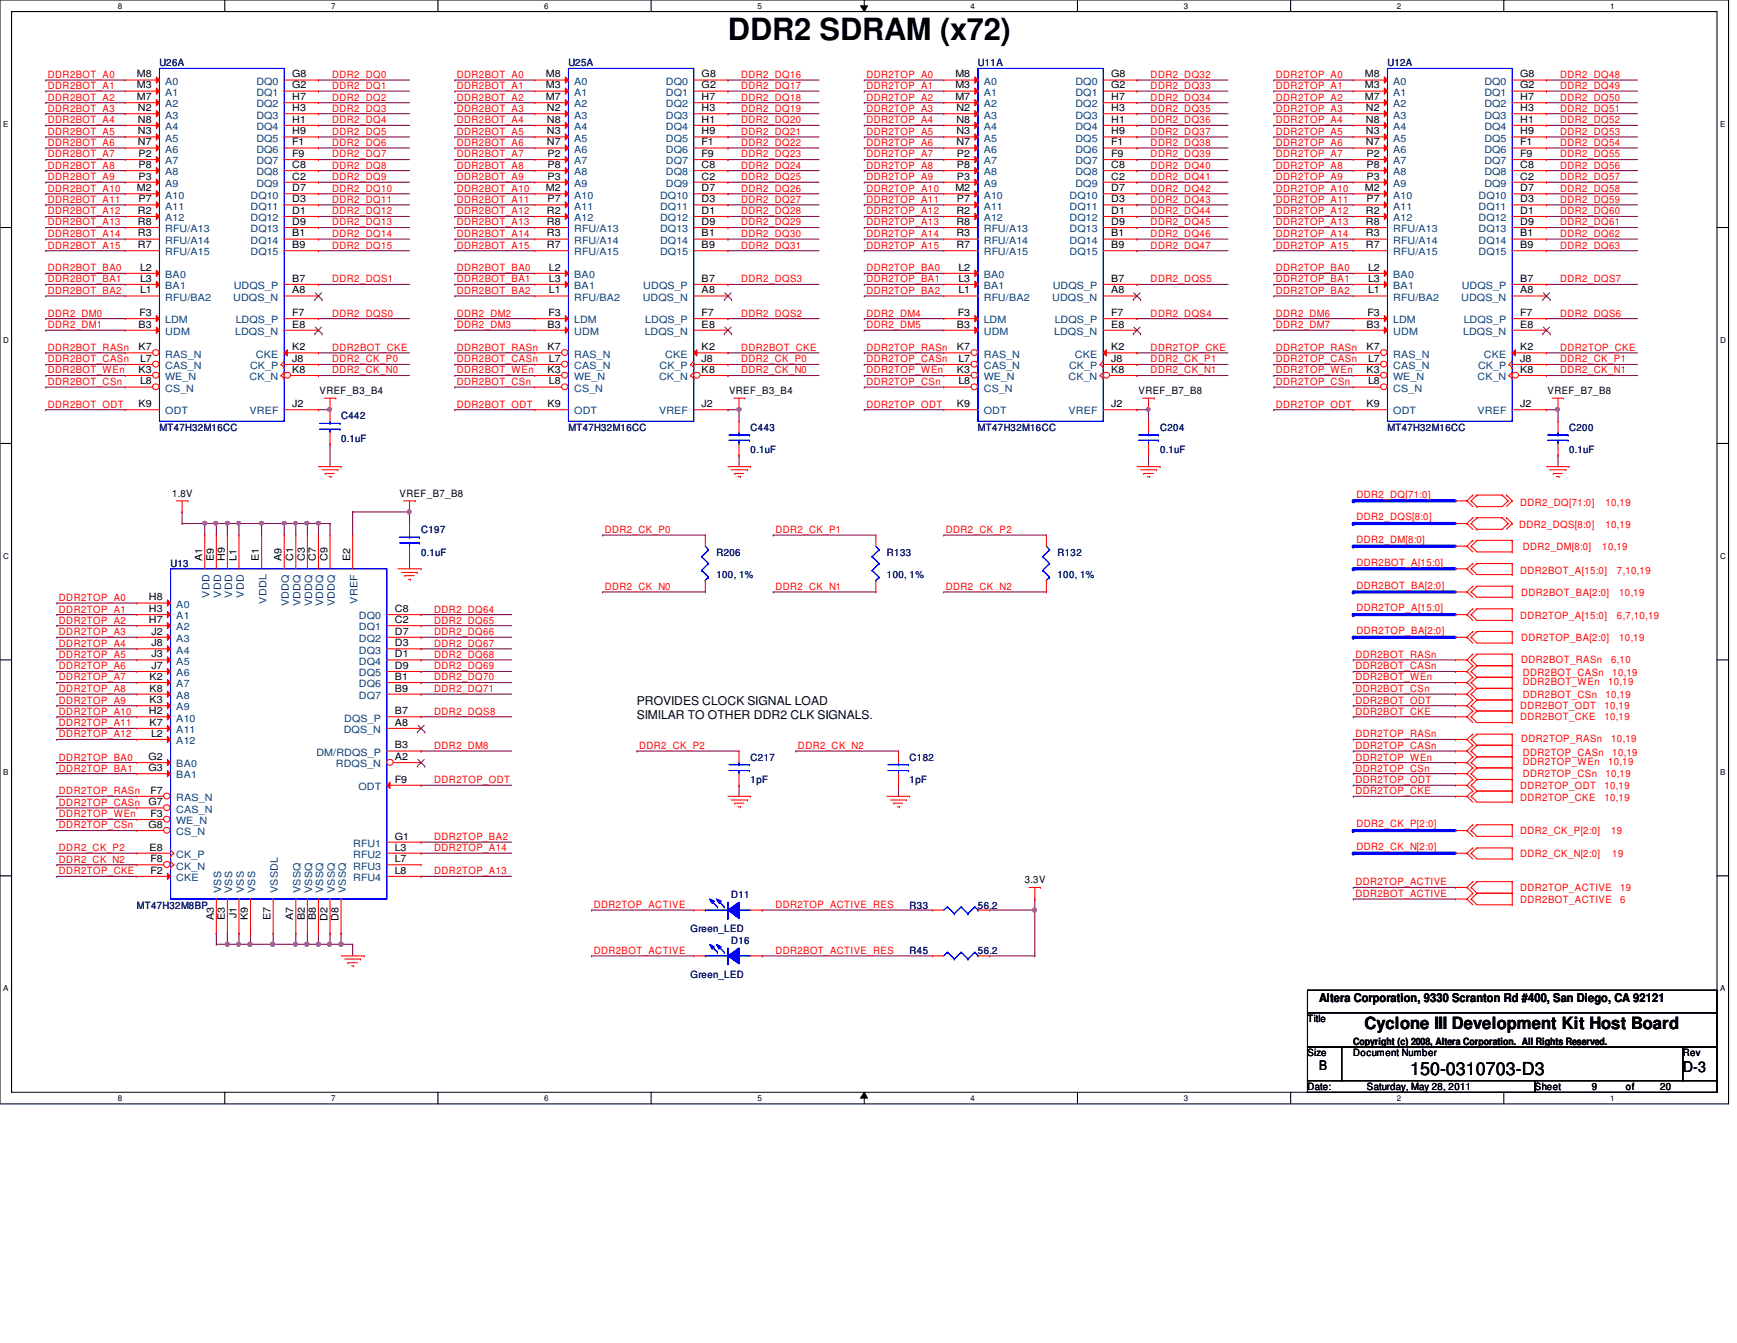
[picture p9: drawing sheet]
<svg xmlns="http://www.w3.org/2000/svg" width="279mm" height="216mm" viewBox="0 0 279 216" stroke-linecap="round" stroke-linejoin="round" font-family="sans-serif">
<defs><g id="words">
<text font-size="4.9" x="117.1" y="6.4">DDR2 SDRAM (x72)</text>
<text font-size="2.9" x="226.8" y="172.8">150-0310703-D3</text>
<text font-size="2.7" x="219.5" y="165.4">Cyclone III Development Kit Host Board</text>
<text font-size="2.4" x="270.7" y="172.3">D-3</text>
<text font-size="2.1" x="212.2" y="172">B</text>
<g font-size="1.9">
<text x="102.4" y="113.4">PROVIDES CLOCK SIGNAL LOAD</text>
<text x="102.4" y="115.7">SIMILAR TO OTHER DDR2 CLK SIGNALS.</text>
<text x="212.2" y="161">Altera Corporation, 9330 Scranton Rd #400, San Diego, CA 92121</text>
</g>
<g font-size="1.6" fill="#000080">
<text x="25.7" y="10.7">U26A</text>
<text x="91.4" y="10.7">U25A</text>
<text x="157.3" y="10.7">U11A</text>
<text x="223.2" y="10.7">U12A</text>
<text x="25.7" y="69.3">MT47H32M16CC</text>
<text x="54.9" y="67.4">C442</text>
<text x="54.9" y="71">0.1uF</text>
<text x="91.4" y="69.3">MT47H32M16CC</text>
<text x="120.7" y="69.3">C443</text>
<text x="157.3" y="69.3">MT47H32M16CC</text>
<text x="186.6" y="69.3">C204</text>
<text x="223.2" y="69.3">MT47H32M16CC</text>
<text x="252.4" y="69.3">C200</text>
<text x="120.7" y="72.9">0.1uF</text>
<text x="186.6" y="72.9">0.1uF</text>
<text x="252.4" y="72.9">0.1uF</text>
<text x="67.7" y="85.7">C197</text>
<text x="67.7" y="89.3">0.1uF</text>
<text x="115.2" y="89.3">R206</text>
<text x="142.7" y="89.3">R133</text>
<text x="170.1" y="89.3">R132</text>
<text x="27.4" y="91.2">U13</text>
<text x="115.2" y="93">100, 1%</text>
<text x="142.7" y="93">100, 1%</text>
<text x="170.1" y="93">100, 1%</text>
<text x="120.7" y="122.3">C217</text>
<text x="120.7" y="125.9">1pF</text>
<text x="146.3" y="122.3">C182</text>
<text x="146.3" y="125.9">1pF</text>
<text x="22" y="146.1">MT47H32M8BP</text>
<text x="111.1" y="149.9">Green_LED</text>
<text x="117.6" y="144.4">D11</text>
<text x="146.3" y="146.1">R33</text>
<text x="157.3" y="146.1">56.2</text>
<text x="117.6" y="151.7">D16</text>
<text x="146.3" y="153.3">R45</text>
<text x="157.3" y="153.3">56.2</text>
<text x="111.1" y="157.2">Green_LED</text>
</g>
<g font-size="1.6" fill="#f00">
<text x="7.7" y="12.5">DDR2BOT_A0</text>
<text x="7.7" y="14.3">DDR2BOT_A1</text>
<text x="7.7" y="16.2">DDR2BOT_A2</text>
<text x="7.7" y="17.9">DDR2BOT_A3</text>
<text x="53.4" y="12.5">DDR2_DQ0</text>
<text x="53.4" y="14.3">DDR2_DQ1</text>
<text x="53.4" y="16.2">DDR2_DQ2</text>
<text x="53.4" y="17.9">DDR2_DQ3</text>
<text x="73.5" y="14.3">DDR2BOT_A1</text>
<text x="73.5" y="16.2">DDR2BOT_A2</text>
<text x="73.5" y="17.9">DDR2BOT_A3</text>
<text x="73.5" y="12.5">DDR2BOT_A0</text>
<text x="119.2" y="12.5">DDR2_DQ16</text>
<text x="119.2" y="14.3">DDR2_DQ17</text>
<text x="119.2" y="16.2">DDR2_DQ18</text>
<text x="119.2" y="17.9">DDR2_DQ19</text>
<text x="139.4" y="12.5">DDR2TOP_A0</text>
<text x="139.4" y="14.3">DDR2TOP_A1</text>
<text x="139.4" y="16.2">DDR2TOP_A2</text>
<text x="139.4" y="17.9">DDR2TOP_A3</text>
<text x="185.1" y="12.5">DDR2_DQ32</text>
<text x="185.1" y="14.3">DDR2_DQ33</text>
<text x="185.1" y="16.2">DDR2_DQ34</text>
<text x="185.1" y="17.9">DDR2_DQ35</text>
<text x="205.2" y="14.3">DDR2TOP_A1</text>
<text x="205.2" y="16.2">DDR2TOP_A2</text>
<text x="205.2" y="17.9">DDR2TOP_A3</text>
<text x="205.2" y="12.5">DDR2TOP_A0</text>
<text x="251" y="12.5">DDR2_DQ48</text>
<text x="251" y="14.3">DDR2_DQ49</text>
<text x="251" y="16.2">DDR2_DQ50</text>
<text x="251" y="17.9">DDR2_DQ51</text>
<text x="7.7" y="19.8">DDR2BOT_A4</text>
<text x="7.7" y="21.7">DDR2BOT_A5</text>
<text x="7.7" y="23.5">DDR2BOT_A6</text>
<text x="53.4" y="19.8">DDR2_DQ4</text>
<text x="53.4" y="21.7">DDR2_DQ5</text>
<text x="53.4" y="23.5">DDR2_DQ6</text>
<text x="73.5" y="19.8">DDR2BOT_A4</text>
<text x="73.5" y="21.7">DDR2BOT_A5</text>
<text x="73.5" y="23.5">DDR2BOT_A6</text>
<text x="119.2" y="19.8">DDR2_DQ20</text>
<text x="119.2" y="21.7">DDR2_DQ21</text>
<text x="119.2" y="23.5">DDR2_DQ22</text>
<text x="139.4" y="19.8">DDR2TOP_A4</text>
<text x="139.4" y="21.7">DDR2TOP_A5</text>
<text x="139.4" y="23.5">DDR2TOP_A6</text>
<text x="185.1" y="19.8">DDR2_DQ36</text>
<text x="185.1" y="21.7">DDR2_DQ37</text>
<text x="185.1" y="23.5">DDR2_DQ38</text>
<text x="205.2" y="19.8">DDR2TOP_A4</text>
<text x="205.2" y="21.7">DDR2TOP_A5</text>
<text x="205.2" y="23.5">DDR2TOP_A6</text>
<text x="251" y="19.8">DDR2_DQ52</text>
<text x="251" y="21.7">DDR2_DQ53</text>
<text x="251" y="23.5">DDR2_DQ54</text>
<text x="7.7" y="25.3">DDR2BOT_A7</text>
<text x="7.7" y="27.1">DDR2BOT_A8</text>
<text x="7.7" y="29">DDR2BOT_A9</text>
<text x="53.4" y="25.3">DDR2_DQ7</text>
<text x="53.4" y="27.1">DDR2_DQ8</text>
<text x="53.4" y="29">DDR2_DQ9</text>
<text x="73.5" y="25.3">DDR2BOT_A7</text>
<text x="73.5" y="27.1">DDR2BOT_A8</text>
<text x="73.5" y="29">DDR2BOT_A9</text>
<text x="119.2" y="25.3">DDR2_DQ23</text>
<text x="119.2" y="27.1">DDR2_DQ24</text>
<text x="119.2" y="29">DDR2_DQ25</text>
<text x="139.4" y="25.3">DDR2TOP_A7</text>
<text x="139.4" y="27.1">DDR2TOP_A8</text>
<text x="139.4" y="29">DDR2TOP_A9</text>
<text x="185.1" y="25.3">DDR2_DQ39</text>
<text x="185.1" y="27.1">DDR2_DQ40</text>
<text x="185.1" y="29">DDR2_DQ41</text>
<text x="205.2" y="25.3">DDR2TOP_A7</text>
<text x="205.2" y="27.1">DDR2TOP_A8</text>
<text x="205.2" y="29">DDR2TOP_A9</text>
<text x="251" y="25.3">DDR2_DQ55</text>
<text x="251" y="27.1">DDR2_DQ56</text>
<text x="251" y="29">DDR2_DQ57</text>
<text x="7.7" y="30.8">DDR2BOT_A10</text>
<text x="7.7" y="32.6">DDR2BOT_A11</text>
<text x="7.7" y="34.5">DDR2BOT_A12</text>
<text x="53.4" y="30.8">DDR2_DQ10</text>
<text x="53.4" y="32.6">DDR2_DQ11</text>
<text x="53.4" y="34.5">DDR2_DQ12</text>
<text x="73.5" y="30.8">DDR2BOT_A10</text>
<text x="73.5" y="32.6">DDR2BOT_A11</text>
<text x="73.5" y="34.5">DDR2BOT_A12</text>
<text x="119.2" y="30.8">DDR2_DQ26</text>
<text x="119.2" y="32.6">DDR2_DQ27</text>
<text x="119.2" y="34.5">DDR2_DQ28</text>
<text x="139.4" y="30.8">DDR2TOP_A10</text>
<text x="139.4" y="32.6">DDR2TOP_A11</text>
<text x="139.4" y="34.5">DDR2TOP_A12</text>
<text x="185.1" y="30.8">DDR2_DQ42</text>
<text x="185.1" y="32.6">DDR2_DQ43</text>
<text x="185.1" y="34.5">DDR2_DQ44</text>
<text x="205.2" y="30.8">DDR2TOP_A10</text>
<text x="205.2" y="32.6">DDR2TOP_A11</text>
<text x="205.2" y="34.5">DDR2TOP_A12</text>
<text x="251" y="30.8">DDR2_DQ58</text>
<text x="251" y="32.6">DDR2_DQ59</text>
<text x="251" y="34.5">DDR2_DQ60</text>
<text x="7.7" y="36.2">DDR2BOT_A13</text>
<text x="7.7" y="38.1">DDR2BOT_A14</text>
<text x="7.7" y="40">DDR2BOT_A15</text>
<text x="53.4" y="40">DDR2_DQ15</text>
<text x="53.4" y="36.2">DDR2_DQ13</text>
<text x="53.4" y="38.1">DDR2_DQ14</text>
<text x="73.5" y="36.2">DDR2BOT_A13</text>
<text x="73.5" y="38.1">DDR2BOT_A14</text>
<text x="73.5" y="40">DDR2BOT_A15</text>
<text x="119.2" y="36.2">DDR2_DQ29</text>
<text x="119.2" y="38.1">DDR2_DQ30</text>
<text x="119.2" y="40">DDR2_DQ31</text>
<text x="139.4" y="36.2">DDR2TOP_A13</text>
<text x="139.4" y="38.1">DDR2TOP_A14</text>
<text x="139.4" y="40">DDR2TOP_A15</text>
<text x="185.1" y="36.2">DDR2_DQ45</text>
<text x="185.1" y="38.1">DDR2_DQ46</text>
<text x="185.1" y="40">DDR2_DQ47</text>
<text x="205.2" y="36.2">DDR2TOP_A13</text>
<text x="205.2" y="38.1">DDR2TOP_A14</text>
<text x="205.2" y="40">DDR2TOP_A15</text>
<text x="251" y="36.2">DDR2_DQ61</text>
<text x="251" y="38.1">DDR2_DQ62</text>
<text x="251" y="40">DDR2_DQ63</text>
<text x="7.7" y="43.6">DDR2BOT_BA0</text>
<text x="7.7" y="45.4">DDR2BOT_BA1</text>
<text x="7.7" y="47.2">DDR2BOT_BA2</text>
<text x="53.4" y="45.4">DDR2_DQS1</text>
<text x="73.5" y="43.6">DDR2BOT_BA0</text>
<text x="73.5" y="45.4">DDR2BOT_BA1</text>
<text x="73.5" y="47.2">DDR2BOT_BA2</text>
<text x="119.2" y="45.4">DDR2_DQS3</text>
<text x="139.4" y="43.6">DDR2TOP_BA0</text>
<text x="139.4" y="45.4">DDR2TOP_BA1</text>
<text x="139.4" y="47.2">DDR2TOP_BA2</text>
<text x="185.1" y="45.4">DDR2_DQS5</text>
<text x="205.2" y="43.6">DDR2TOP_BA0</text>
<text x="205.2" y="45.4">DDR2TOP_BA1</text>
<text x="205.2" y="47.2">DDR2TOP_BA2</text>
<text x="251" y="45.4">DDR2_DQS7</text>
<text x="7.7" y="50.9">DDR2_DM0</text>
<text x="7.7" y="52.7">DDR2_DM1</text>
<text x="53.4" y="50.9">DDR2_DQS0</text>
<text x="73.5" y="50.9">DDR2_DM2</text>
<text x="73.5" y="52.7">DDR2_DM3</text>
<text x="119.2" y="50.9">DDR2_DQS2</text>
<text x="139.4" y="50.9">DDR2_DM4</text>
<text x="139.4" y="52.7">DDR2_DM5</text>
<text x="185.1" y="50.9">DDR2_DQS4</text>
<text x="205.2" y="50.9">DDR2_DM6</text>
<text x="205.2" y="52.7">DDR2_DM7</text>
<text x="251" y="50.9">DDR2_DQS6</text>
<text x="7.7" y="56.4">DDR2BOT_RASn</text>
<text x="7.7" y="58.3">DDR2BOT_CASn</text>
<text x="53.4" y="56.4">DDR2BOT_CKE</text>
<text x="53.4" y="58.3">DDR2_CK_P0</text>
<text x="73.5" y="56.4">DDR2BOT_RASn</text>
<text x="73.5" y="58.3">DDR2BOT_CASn</text>
<text x="119.2" y="56.4">DDR2BOT_CKE</text>
<text x="119.2" y="58.3">DDR2_CK_P0</text>
<text x="139.4" y="56.4">DDR2TOP_RASn</text>
<text x="139.4" y="58.3">DDR2TOP_CASn</text>
<text x="185.1" y="56.4">DDR2TOP_CKE</text>
<text x="185.1" y="58.3">DDR2_CK_P1</text>
<text x="205.2" y="56.4">DDR2TOP_RASn</text>
<text x="205.2" y="58.3">DDR2TOP_CASn</text>
<text x="251" y="56.4">DDR2TOP_CKE</text>
<text x="251" y="58.3">DDR2_CK_P1</text>
<text x="7.7" y="60">DDR2BOT_WEn</text>
<text x="7.7" y="61.9">DDR2BOT_CSn</text>
<text x="7.7" y="65.5">DDR2BOT_ODT</text>
<text x="53.4" y="60">DDR2_CK_N0</text>
<text x="73.5" y="60">DDR2BOT_WEn</text>
<text x="73.5" y="61.9">DDR2BOT_CSn</text>
<text x="73.5" y="65.5">DDR2BOT_ODT</text>
<text x="119.2" y="60">DDR2_CK_N0</text>
<text x="139.4" y="60">DDR2TOP_WEn</text>
<text x="139.4" y="61.9">DDR2TOP_CSn</text>
<text x="139.4" y="65.5">DDR2TOP_ODT</text>
<text x="185.1" y="60">DDR2_CK_N1</text>
<text x="205.2" y="60">DDR2TOP_WEn</text>
<text x="205.2" y="61.9">DDR2TOP_CSn</text>
<text x="205.2" y="65.5">DDR2TOP_ODT</text>
<text x="251" y="60">DDR2_CK_N1</text>
<text x="218.2" y="83.7">DDR2_DQS[8:0]</text>
<text x="218.2" y="80">DDR2_DQ[71:0]</text>
<text x="244.5" y="81.3">DDR2_DQ[71:0]</text>
<text x="258.2" y="81.3">10,19</text>
<text x="97.3" y="85.7">DDR2_CK_P0</text>
<text x="124.7" y="85.7">DDR2_CK_P1</text>
<text x="152.1" y="85.7">DDR2_CK_P2</text>
<text x="218.2" y="87.3">DDR2_DM[8:0]</text>
<text x="244.3" y="84.9">DDR2_DQS[8:0]</text>
<text x="244.9" y="88.4">DDR2_DM[8:0]</text>
<text x="257.7" y="88.4">10,19</text>
<text x="258.2" y="84.9">10,19</text>
<text x="97.3" y="94.8">DDR2_CK_N0</text>
<text x="124.7" y="94.8">DDR2_CK_N1</text>
<text x="152.1" y="94.8">DDR2_CK_N2</text>
<text x="218.2" y="90.9">DDR2BOT_A[15:0]</text>
<text x="218.2" y="94.7">DDR2BOT_BA[2:0]</text>
<text x="244.5" y="92.3">DDR2BOT_A[15:0]</text>
<text x="244.7" y="95.8">DDR2BOT_BA[2:0]</text>
<text x="260.1" y="92.3">7,10,19</text>
<text x="260.4" y="95.8">10,19</text>
<text x="9.5" y="98.5">DDR2TOP_A1</text>
<text x="9.5" y="100.2">DDR2TOP_A2</text>
<text x="9.5" y="96.6">DDR2TOP_A0</text>
<text x="69.9" y="100.2">DDR2_DQ65</text>
<text x="69.9" y="98.5">DDR2_DQ64</text>
<text x="218.2" y="98.3">DDR2TOP_A[15:0]</text>
<text x="218.2" y="101.9">DDR2TOP_BA[2:0]</text>
<text x="244.5" y="99.6">DDR2TOP_A[15:0]</text>
<text x="260.1" y="99.6">6,7,10,19</text>
<text x="9.5" y="102.1">DDR2TOP_A3</text>
<text x="9.5" y="104">DDR2TOP_A4</text>
<text x="9.5" y="105.7">DDR2TOP_A5</text>
<text x="9.5" y="107.6">DDR2TOP_A6</text>
<text x="69.9" y="102.1">DDR2_DQ66</text>
<text x="69.9" y="104">DDR2_DQ67</text>
<text x="69.9" y="105.7">DDR2_DQ68</text>
<text x="69.9" y="107.6">DDR2_DQ69</text>
<text x="218" y="105.7">DDR2BOT_RASn</text>
<text x="218" y="107.6">DDR2BOT_CASn</text>
<text x="244.7" y="106.5">DDR2BOT_RASn</text>
<text x="244.7" y="103">DDR2TOP_BA[2:0]</text>
<text x="259.2" y="106.5">6,10</text>
<text x="260.4" y="103">10,19</text>
<text x="9.5" y="109.4">DDR2TOP_A7</text>
<text x="9.5" y="111.3">DDR2TOP_A8</text>
<text x="9.5" y="113.1">DDR2TOP_A9</text>
<text x="69.9" y="109.4">DDR2_DQ70</text>
<text x="69.9" y="111.3">DDR2_DQ71</text>
<text x="218" y="109.4">DDR2BOT_WEn</text>
<text x="218" y="111.3">DDR2BOT_CSn</text>
<text x="218" y="113.1">DDR2BOT_ODT</text>
<text x="244.9" y="112.2">DDR2BOT_CSn</text>
<text x="244.9" y="110.2">DDR2BOT_WEn</text>
<text x="244.9" y="108.7">DDR2BOT_CASn</text>
<text x="258.2" y="112.2">10,19</text>
<text x="258.7" y="110.2">10,19</text>
<text x="259.3" y="108.7">10,19</text>
<text x="9.5" y="114.9">DDR2TOP_A10</text>
<text x="9.5" y="116.8">DDR2TOP_A11</text>
<text x="9.5" y="118.5">DDR2TOP_A12</text>
<text x="69.9" y="114.9">DDR2_DQS8</text>
<text x="218" y="114.9">DDR2BOT_CKE</text>
<text x="218" y="118.5">DDR2TOP_RASn</text>
<text x="244.5" y="114">DDR2BOT_ODT</text>
<text x="244.5" y="115.8">DDR2BOT_CKE</text>
<text x="244.7" y="119.3">DDR2TOP_RASn</text>
<text x="258.1" y="114">10,19</text>
<text x="258.1" y="115.8">10,19</text>
<text x="259.2" y="119.3">10,19</text>
<text x="9.5" y="122.3">DDR2TOP_BA0</text>
<text x="9.5" y="124">DDR2TOP_BA1</text>
<text x="69.9" y="120.4">DDR2_DM8</text>
<text x="69.9" y="125.9">DDR2TOP_ODT</text>
<text x="102.8" y="120.4">DDR2_CK_P2</text>
<text x="128.4" y="120.4">DDR2_CK_N2</text>
<text x="218" y="122.3">DDR2TOP_WEn</text>
<text x="218" y="120.4">DDR2TOP_CASn</text>
<text x="218" y="124">DDR2TOP_CSn</text>
<text x="218" y="125.9">DDR2TOP_ODT</text>
<text x="244.9" y="125">DDR2TOP_CSn</text>
<text x="244.9" y="123">DDR2TOP_WEn</text>
<text x="244.9" y="121.5">DDR2TOP_CASn</text>
<text x="258.2" y="125">10,19</text>
<text x="258.7" y="123">10,19</text>
<text x="259.3" y="121.5">10,19</text>
<text x="9.5" y="127.7">DDR2TOP_RASn</text>
<text x="9.5" y="129.5">DDR2TOP_CASn</text>
<text x="9.5" y="131.4">DDR2TOP_WEn</text>
<text x="218" y="127.7">DDR2TOP_CKE</text>
<text x="244.5" y="126.8">DDR2TOP_ODT</text>
<text x="244.5" y="128.7">DDR2TOP_CKE</text>
<text x="258.1" y="126.8">10,19</text>
<text x="258.1" y="128.7">10,19</text>
<text x="9.5" y="136.8">DDR2_CK_P2</text>
<text x="9.5" y="133.2">DDR2TOP_CSn</text>
<text x="69.9" y="136.8">DDR2TOP_A14</text>
<text x="69.9" y="135">DDR2TOP_BA2</text>
<text x="218.2" y="133">DDR2_CK_P[2:0]</text>
<text x="218.2" y="136.7">DDR2_CK_N[2:0]</text>
<text x="244.5" y="137.8">DDR2_CK_N[2:0]</text>
<text x="244.5" y="134.1">DDR2_CK_P[2:0]</text>
<text x="259.2" y="134.1">19</text>
<text x="259.3" y="137.8">19</text>
<text x="9.5" y="138.7">DDR2_CK_N2</text>
<text x="9.5" y="140.5">DDR2TOP_CKE</text>
<text x="69.9" y="140.5">DDR2TOP_A13</text>
<text x="218" y="142.3">DDR2TOP_ACTIVE</text>
<text x="244.5" y="143.3">DDR2TOP_ACTIVE</text>
<text x="260.6" y="143.3">19</text>
<text x="95.5" y="146">DDR2TOP_ACTIVE</text>
<text x="124.7" y="146">DDR2TOP_ACTIVE_RES</text>
<text x="218" y="144.2">DDR2BOT_ACTIVE</text>
<text x="244.5" y="145.1">DDR2BOT_ACTIVE</text>
<text x="260.6" y="145.1">6</text>
<text x="95.5" y="153.3">DDR2BOT_ACTIVE</text>
<text x="124.7" y="153.3">DDR2BOT_ACTIVE_RES</text>
</g>
<g font-size="1.6">
<text x="22" y="12.4">M8</text>
<text x="22" y="14.2">M3</text>
<text x="22" y="16.1">M7</text>
<text x="22.2" y="17.9">N2</text>
<text x="47" y="12.4">G8</text>
<text x="47" y="14.2">G2</text>
<text x="47" y="16.1">H7</text>
<text x="47" y="17.9">H3</text>
<text x="87.8" y="12.4">M8</text>
<text x="87.8" y="14.2">M3</text>
<text x="87.8" y="16.1">M7</text>
<text x="88" y="17.9">N2</text>
<text x="112.9" y="12.4">G8</text>
<text x="112.9" y="14.2">G2</text>
<text x="112.9" y="16.1">H7</text>
<text x="112.9" y="17.9">H3</text>
<text x="153.7" y="12.4">M8</text>
<text x="153.7" y="14.2">M3</text>
<text x="153.7" y="16.1">M7</text>
<text x="153.8" y="17.9">N2</text>
<text x="178.7" y="12.4">G8</text>
<text x="178.7" y="14.2">G2</text>
<text x="178.7" y="16.1">H7</text>
<text x="178.7" y="17.9">H3</text>
<text x="219.5" y="12.4">M8</text>
<text x="219.5" y="14.2">M3</text>
<text x="219.5" y="16.1">M7</text>
<text x="219.7" y="17.9">N2</text>
<text x="244.5" y="12.4">G8</text>
<text x="244.5" y="14.2">G2</text>
<text x="244.5" y="16.1">H7</text>
<text x="244.5" y="17.9">H3</text>
<text x="22.2" y="19.7">N8</text>
<text x="22.2" y="21.6">N3</text>
<text x="22.2" y="23.4">N7</text>
<text x="47" y="19.7">H1</text>
<text x="47" y="21.6">H9</text>
<text x="47" y="23.4">F1</text>
<text x="88" y="19.7">N8</text>
<text x="88" y="21.6">N3</text>
<text x="88" y="23.4">N7</text>
<text x="112.9" y="19.7">H1</text>
<text x="112.9" y="21.6">H9</text>
<text x="112.9" y="23.4">F1</text>
<text x="153.8" y="19.7">N8</text>
<text x="153.8" y="21.6">N3</text>
<text x="153.8" y="23.4">N7</text>
<text x="178.7" y="19.7">H1</text>
<text x="178.7" y="21.6">H9</text>
<text x="178.7" y="23.4">F1</text>
<text x="219.7" y="19.7">N8</text>
<text x="219.7" y="21.6">N3</text>
<text x="219.7" y="23.4">N7</text>
<text x="244.5" y="19.7">H1</text>
<text x="244.5" y="21.6">H9</text>
<text x="244.5" y="23.4">F1</text>
<text x="22.3" y="25.2">P2</text>
<text x="22.3" y="27">P8</text>
<text x="22.3" y="28.9">P3</text>
<text x="47" y="25.2">F9</text>
<text x="47" y="27">C8</text>
<text x="47" y="28.9">C2</text>
<text x="88.1" y="25.2">P2</text>
<text x="88.1" y="27">P8</text>
<text x="88.1" y="28.9">P3</text>
<text x="112.9" y="25.2">F9</text>
<text x="112.9" y="27">C8</text>
<text x="112.9" y="28.9">C2</text>
<text x="153.9" y="25.2">P2</text>
<text x="153.9" y="27">P8</text>
<text x="153.9" y="28.9">P3</text>
<text x="178.7" y="25.2">F9</text>
<text x="178.7" y="27">C8</text>
<text x="178.7" y="28.9">C2</text>
<text x="219.8" y="25.2">P2</text>
<text x="219.8" y="27">P8</text>
<text x="219.8" y="28.9">P3</text>
<text x="244.5" y="25.2">F9</text>
<text x="244.5" y="27">C8</text>
<text x="244.5" y="28.9">C2</text>
<text x="22" y="30.7">M2</text>
<text x="22.2" y="34.4">R2</text>
<text x="22.3" y="32.5">P7</text>
<text x="47" y="30.7">D7</text>
<text x="47" y="32.5">D3</text>
<text x="47" y="34.4">D1</text>
<text x="87.8" y="30.7">M2</text>
<text x="88" y="34.4">R2</text>
<text x="88.1" y="32.5">P7</text>
<text x="112.9" y="30.7">D7</text>
<text x="112.9" y="32.5">D3</text>
<text x="112.9" y="34.4">D1</text>
<text x="153.7" y="30.7">M2</text>
<text x="153.8" y="34.4">R2</text>
<text x="153.9" y="32.5">P7</text>
<text x="178.7" y="30.7">D7</text>
<text x="178.7" y="32.5">D3</text>
<text x="178.7" y="34.4">D1</text>
<text x="219.5" y="30.7">M2</text>
<text x="219.7" y="34.4">R2</text>
<text x="219.8" y="32.5">P7</text>
<text x="244.5" y="30.7">D7</text>
<text x="244.5" y="32.5">D3</text>
<text x="244.5" y="34.4">D1</text>
<text x="22.2" y="38">R3</text>
<text x="22.2" y="39.9">R7</text>
<text x="22.2" y="36.2">R8</text>
<text x="47" y="36.2">D9</text>
<text x="47" y="38">B1</text>
<text x="47" y="39.9">B9</text>
<text x="88" y="38">R3</text>
<text x="88" y="39.9">R7</text>
<text x="88" y="36.2">R8</text>
<text x="112.9" y="36.2">D9</text>
<text x="112.9" y="38">B1</text>
<text x="112.9" y="39.9">B9</text>
<text x="153.8" y="38">R3</text>
<text x="153.8" y="39.9">R7</text>
<text x="153.8" y="36.2">R8</text>
<text x="178.7" y="36.2">D9</text>
<text x="178.7" y="38">B1</text>
<text x="178.7" y="39.9">B9</text>
<text x="219.7" y="38">R3</text>
<text x="219.7" y="39.9">R7</text>
<text x="219.7" y="36.2">R8</text>
<text x="244.5" y="36.2">D9</text>
<text x="244.5" y="38">B1</text>
<text x="244.5" y="39.9">B9</text>
<text x="22.5" y="43.5">L2</text>
<text x="22.5" y="45.3">L3</text>
<text x="22.5" y="47.2">L1</text>
<text x="47" y="45.3">B7</text>
<text x="47" y="47.2">A8</text>
<text x="88.3" y="43.5">L2</text>
<text x="88.3" y="45.3">L3</text>
<text x="88.3" y="47.2">L1</text>
<text x="112.9" y="45.3">B7</text>
<text x="112.9" y="47.2">A8</text>
<text x="154.2" y="43.5">L2</text>
<text x="154.2" y="45.3">L3</text>
<text x="154.2" y="47.2">L1</text>
<text x="178.7" y="45.3">B7</text>
<text x="178.7" y="47.2">A8</text>
<text x="220" y="43.5">L2</text>
<text x="220" y="45.3">L3</text>
<text x="220" y="47.2">L1</text>
<text x="244.5" y="45.3">B7</text>
<text x="244.5" y="47.2">A8</text>
<text x="22.3" y="52.7">B3</text>
<text x="22.4" y="50.8">F3</text>
<text x="47" y="50.8">F7</text>
<text x="47" y="52.7">E8</text>
<text x="88.1" y="52.7">B3</text>
<text x="88.2" y="50.8">F3</text>
<text x="112.9" y="50.8">F7</text>
<text x="112.9" y="52.7">E8</text>
<text x="153.9" y="52.7">B3</text>
<text x="154.1" y="50.8">F3</text>
<text x="178.7" y="50.8">F7</text>
<text x="178.7" y="52.7">E8</text>
<text x="219.8" y="52.7">B3</text>
<text x="220" y="50.8">F3</text>
<text x="244.5" y="50.8">F7</text>
<text x="244.5" y="52.7">E8</text>
<text x="22.3" y="56.3">K7</text>
<text x="22.3" y="59.9">K3</text>
<text x="22.5" y="58.2">L7</text>
<text x="47" y="58.2">J8</text>
<text x="47" y="59.9">K8</text>
<text x="47" y="56.3">K2</text>
<text x="88.1" y="56.3">K7</text>
<text x="88.1" y="59.9">K3</text>
<text x="88.3" y="58.2">L7</text>
<text x="112.9" y="58.2">J8</text>
<text x="112.9" y="59.9">K8</text>
<text x="112.9" y="56.3">K2</text>
<text x="153.9" y="56.3">K7</text>
<text x="153.9" y="59.9">K3</text>
<text x="154.2" y="58.2">L7</text>
<text x="178.7" y="58.2">J8</text>
<text x="178.7" y="59.9">K8</text>
<text x="178.7" y="56.3">K2</text>
<text x="219.8" y="56.3">K7</text>
<text x="219.8" y="59.9">K3</text>
<text x="220" y="58.2">L7</text>
<text x="244.5" y="58.2">J8</text>
<text x="244.5" y="59.9">K8</text>
<text x="244.5" y="56.3">K2</text>
<text x="22.3" y="65.4">K9</text>
<text x="22.5" y="61.8">L8</text>
<text x="47" y="65.4">J2</text>
<text x="51.4" y="63.3">VREF_B3_B4</text>
<text x="88.1" y="65.4">K9</text>
<text x="88.3" y="61.8">L8</text>
<text x="112.9" y="65.4">J2</text>
<text x="117.3" y="63.3">VREF_B3_B4</text>
<text x="153.9" y="65.4">K9</text>
<text x="154.2" y="61.8">L8</text>
<text x="178.7" y="65.4">J2</text>
<text x="183.1" y="63.3">VREF_B7_B8</text>
<text x="219.8" y="65.4">K9</text>
<text x="220" y="61.8">L8</text>
<text x="244.5" y="65.4">J2</text>
<text x="248.9" y="63.3">VREF_B7_B8</text>
<text x="27.7" y="79.8">1.8V</text>
<text x="64.3" y="79.8">VREF_B7_B8</text>
<text x="32.5" y="90.2" transform="rotate(-90 32.5 90.2)">A1</text>
<text x="34.4" y="90.2" transform="rotate(-90 34.4 90.2)">E9</text>
<text x="36.2" y="90.2" transform="rotate(-90 36.2 90.2)">H9</text>
<text x="38" y="90.2" transform="rotate(-90 38 90.2)">L1</text>
<text x="41.7" y="90.2" transform="rotate(-90 41.7 90.2)">E1</text>
<text x="45.3" y="90.2" transform="rotate(-90 45.3 90.2)">A9</text>
<text x="47.2" y="90.2" transform="rotate(-90 47.2 90.2)">C1</text>
<text x="49" y="90.2" transform="rotate(-90 49 90.2)">C3</text>
<text x="50.8" y="90.2" transform="rotate(-90 50.8 90.2)">C7</text>
<text x="52.7" y="90.2" transform="rotate(-90 52.7 90.2)">C9</text>
<text x="56.3" y="90.2" transform="rotate(-90 56.3 90.2)">E2</text>
<text x="24" y="96.5">H8</text>
<text x="24" y="98.4">H3</text>
<text x="24" y="100.2">H7</text>
<text x="63.5" y="98.4">C8</text>
<text x="63.5" y="100.2">C2</text>
<text x="24.4" y="102">J2</text>
<text x="24.4" y="103.9">J8</text>
<text x="24.4" y="105.7">J3</text>
<text x="24.4" y="107.5">J7</text>
<text x="63.5" y="102">D7</text>
<text x="63.5" y="103.9">D3</text>
<text x="63.5" y="105.7">D1</text>
<text x="63.5" y="107.5">D9</text>
<text x="24" y="109.3">K2</text>
<text x="24" y="111.2">K8</text>
<text x="24" y="113">K3</text>
<text x="63.5" y="109.3">B1</text>
<text x="63.5" y="111.2">B9</text>
<text x="24" y="114.8">H2</text>
<text x="24" y="116.7">K7</text>
<text x="24.3" y="118.4">L2</text>
<text x="63.5" y="114.8">B7</text>
<text x="63.5" y="116.7">A8</text>
<text x="23.9" y="122.2">G2</text>
<text x="23.9" y="124">G3</text>
<text x="63.5" y="120.3">B3</text>
<text x="63.5" y="122.2">A2</text>
<text x="63.5" y="125.8">F9</text>
<text x="23.9" y="129.5">G7</text>
<text x="24.2" y="127.6">F7</text>
<text x="24.2" y="131.3">F3</text>
<text x="23.9" y="133.1">G8</text>
<text x="24" y="136.7">E8</text>
<text x="63.5" y="136.7">L3</text>
<text x="63.5" y="135">G1</text>
<text x="24.2" y="138.6">F8</text>
<text x="24.2" y="140.5">F2</text>
<text x="63.5" y="140.5">L8</text>
<text x="63.5" y="138.6">L7</text>
<text x="164.8" y="142">3.3V</text>
<text x="34.4" y="147.9" transform="rotate(-90 34.4 147.9)">A3</text>
<text x="36.2" y="147.9" transform="rotate(-90 36.2 147.9)">E3</text>
<text x="38" y="147.6" transform="rotate(-90 38 147.6)">J1</text>
<text x="39.9" y="147.9" transform="rotate(-90 39.9 147.9)">K9</text>
<text x="43.5" y="147.9" transform="rotate(-90 43.5 147.9)">E7</text>
<text x="47.2" y="147.9" transform="rotate(-90 47.2 147.9)">A7</text>
<text x="49" y="147.9" transform="rotate(-90 49 147.9)">B2</text>
<text x="50.8" y="147.9" transform="rotate(-90 50.8 147.9)">B8</text>
<text x="52.7" y="148" transform="rotate(-90 52.7 148)">D2</text>
<text x="54.4" y="148" transform="rotate(-90 54.4 148)">D8</text>
<text x="210.3" y="164.3">Title</text>
<text x="217.7" y="168">Copyright (c) 2008, Altera Corporation. All Rights Reserved.</text>
<text x="210.3" y="169.8">Size</text>
<text x="217.7" y="169.8">Document Number</text>
<text x="270.7" y="169.8">Rev</text>
<text x="210.3" y="175.3">Date:</text>
<text x="219.9" y="175.3">Saturday, May 28, 2011</text>
<text x="246.9" y="175.3">Sheet</text>
<text x="256" y="175.3">9</text>
<text x="261.5" y="175.3">of</text>
<text x="267" y="175.3">20</text>
</g>
<g font-size="1.6" fill="#004080">
<text x="26.6" y="13.6">A0</text>
<text x="26.6" y="15.4">A1</text>
<text x="26.6" y="17.3">A2</text>
<text x="41.2" y="13.6">DQ0</text>
<text x="41.2" y="15.4">DQ1</text>
<text x="41.2" y="17.3">DQ2</text>
<text x="92.4" y="13.6">A0</text>
<text x="92.4" y="15.4">A1</text>
<text x="92.4" y="17.3">A2</text>
<text x="107.1" y="13.6">DQ0</text>
<text x="107.1" y="15.4">DQ1</text>
<text x="107.1" y="17.3">DQ2</text>
<text x="158.2" y="13.6">A0</text>
<text x="158.2" y="15.4">A1</text>
<text x="158.2" y="17.3">A2</text>
<text x="173" y="13.6">DQ0</text>
<text x="173" y="15.4">DQ1</text>
<text x="173" y="17.3">DQ2</text>
<text x="224.1" y="13.6">A0</text>
<text x="224.1" y="15.4">A1</text>
<text x="224.1" y="17.3">A2</text>
<text x="238.8" y="13.6">DQ0</text>
<text x="238.8" y="15.4">DQ1</text>
<text x="238.8" y="17.3">DQ2</text>
<text x="26.6" y="19.1">A3</text>
<text x="26.6" y="20.9">A4</text>
<text x="26.6" y="22.8">A5</text>
<text x="41.2" y="19.1">DQ3</text>
<text x="41.2" y="20.9">DQ4</text>
<text x="41.2" y="22.8">DQ5</text>
<text x="92.4" y="19.1">A3</text>
<text x="92.4" y="20.9">A4</text>
<text x="92.4" y="22.8">A5</text>
<text x="107.1" y="19.1">DQ3</text>
<text x="107.1" y="20.9">DQ4</text>
<text x="107.1" y="22.8">DQ5</text>
<text x="158.2" y="19.1">A3</text>
<text x="158.2" y="20.9">A4</text>
<text x="158.2" y="22.8">A5</text>
<text x="173" y="19.1">DQ3</text>
<text x="173" y="20.9">DQ4</text>
<text x="173" y="22.8">DQ5</text>
<text x="224.1" y="19.1">A3</text>
<text x="224.1" y="20.9">A4</text>
<text x="224.1" y="22.8">A5</text>
<text x="238.8" y="19.1">DQ3</text>
<text x="238.8" y="20.9">DQ4</text>
<text x="238.8" y="22.8">DQ5</text>
<text x="26.6" y="24.6">A6</text>
<text x="26.6" y="26.4">A7</text>
<text x="26.6" y="28.2">A8</text>
<text x="41.2" y="24.6">DQ6</text>
<text x="41.2" y="26.4">DQ7</text>
<text x="41.2" y="28.2">DQ8</text>
<text x="92.4" y="24.6">A6</text>
<text x="92.4" y="26.4">A7</text>
<text x="92.4" y="28.2">A8</text>
<text x="107.1" y="24.6">DQ6</text>
<text x="107.1" y="26.4">DQ7</text>
<text x="107.1" y="28.2">DQ8</text>
<text x="158.2" y="24.6">A6</text>
<text x="158.2" y="26.4">A7</text>
<text x="158.2" y="28.2">A8</text>
<text x="173" y="24.6">DQ6</text>
<text x="173" y="26.4">DQ7</text>
<text x="173" y="28.2">DQ8</text>
<text x="224.1" y="24.6">A6</text>
<text x="224.1" y="26.4">A7</text>
<text x="224.1" y="28.2">A8</text>
<text x="238.8" y="24.6">DQ6</text>
<text x="238.8" y="26.4">DQ7</text>
<text x="238.8" y="28.2">DQ8</text>
<text x="26.6" y="30.1">A9</text>
<text x="26.6" y="31.9">A10</text>
<text x="26.6" y="33.7">A11</text>
<text x="26.6" y="35.6">A12</text>
<text x="40.3" y="31.9">DQ10</text>
<text x="40.3" y="33.7">DQ11</text>
<text x="40.3" y="35.6">DQ12</text>
<text x="41.2" y="30.1">DQ9</text>
<text x="92.4" y="30.1">A9</text>
<text x="92.4" y="31.9">A10</text>
<text x="92.4" y="33.7">A11</text>
<text x="92.4" y="35.6">A12</text>
<text x="106.2" y="31.9">DQ10</text>
<text x="106.2" y="33.7">DQ11</text>
<text x="106.2" y="35.6">DQ12</text>
<text x="107.1" y="30.1">DQ9</text>
<text x="158.2" y="30.1">A9</text>
<text x="158.2" y="31.9">A10</text>
<text x="158.2" y="33.7">A11</text>
<text x="158.2" y="35.6">A12</text>
<text x="172" y="31.9">DQ10</text>
<text x="172" y="33.7">DQ11</text>
<text x="172" y="35.6">DQ12</text>
<text x="173" y="30.1">DQ9</text>
<text x="224.1" y="30.1">A9</text>
<text x="224.1" y="31.9">A10</text>
<text x="224.1" y="33.7">A11</text>
<text x="224.1" y="35.6">A12</text>
<text x="237.8" y="31.9">DQ10</text>
<text x="237.8" y="33.7">DQ11</text>
<text x="237.8" y="35.6">DQ12</text>
<text x="238.8" y="30.1">DQ9</text>
<text x="26.6" y="39.2">RFU/A14</text>
<text x="26.6" y="41.1">RFU/A15</text>
<text x="26.6" y="37.3">RFU/A13</text>
<text x="40.3" y="37.3">DQ13</text>
<text x="40.3" y="39.2">DQ14</text>
<text x="40.3" y="41.1">DQ15</text>
<text x="92.4" y="39.2">RFU/A14</text>
<text x="92.4" y="41.1">RFU/A15</text>
<text x="92.4" y="37.3">RFU/A13</text>
<text x="106.2" y="37.3">DQ13</text>
<text x="106.2" y="39.2">DQ14</text>
<text x="106.2" y="41.1">DQ15</text>
<text x="158.2" y="39.2">RFU/A14</text>
<text x="158.2" y="41.1">RFU/A15</text>
<text x="158.2" y="37.3">RFU/A13</text>
<text x="172" y="37.3">DQ13</text>
<text x="172" y="39.2">DQ14</text>
<text x="172" y="41.1">DQ15</text>
<text x="224.1" y="39.2">RFU/A14</text>
<text x="224.1" y="41.1">RFU/A15</text>
<text x="224.1" y="37.3">RFU/A13</text>
<text x="237.8" y="37.3">DQ13</text>
<text x="237.8" y="39.2">DQ14</text>
<text x="237.8" y="41.1">DQ15</text>
<text x="26.6" y="44.7">BA0</text>
<text x="26.6" y="46.5">BA1</text>
<text x="37.6" y="46.5">UDQS_P</text>
<text x="92.4" y="44.7">BA0</text>
<text x="92.4" y="46.5">BA1</text>
<text x="103.5" y="46.5">UDQS_P</text>
<text x="158.2" y="44.7">BA0</text>
<text x="158.2" y="46.5">BA1</text>
<text x="169.3" y="46.5">UDQS_P</text>
<text x="224.1" y="44.7">BA0</text>
<text x="224.1" y="46.5">BA1</text>
<text x="235.1" y="46.5">UDQS_P</text>
<text x="26.6" y="52">LDM</text>
<text x="26.6" y="53.8">UDM</text>
<text x="26.6" y="48.3">RFU/BA2</text>
<text x="37.5" y="48.3">UDQS_N</text>
<text x="37.8" y="53.8">LDQS_N</text>
<text x="37.9" y="52">LDQS_P</text>
<text x="92.4" y="52">LDM</text>
<text x="92.4" y="53.8">UDM</text>
<text x="92.4" y="48.3">RFU/BA2</text>
<text x="103.4" y="48.3">UDQS_N</text>
<text x="103.7" y="53.8">LDQS_N</text>
<text x="103.8" y="52">LDQS_P</text>
<text x="158.2" y="52">LDM</text>
<text x="158.2" y="53.8">UDM</text>
<text x="158.2" y="48.3">RFU/BA2</text>
<text x="169.2" y="48.3">UDQS_N</text>
<text x="169.6" y="53.8">LDQS_N</text>
<text x="169.7" y="52">LDQS_P</text>
<text x="224.1" y="52">LDM</text>
<text x="224.1" y="53.8">UDM</text>
<text x="224.1" y="48.3">RFU/BA2</text>
<text x="235" y="48.3">UDQS_N</text>
<text x="235.4" y="53.8">LDQS_N</text>
<text x="235.5" y="52">LDQS_P</text>
<text x="26.6" y="57.5">RAS_N</text>
<text x="26.6" y="59.4">CAS_N</text>
<text x="40.2" y="59.4">CK_P</text>
<text x="41.1" y="57.5">CKE</text>
<text x="92.4" y="57.5">RAS_N</text>
<text x="92.4" y="59.4">CAS_N</text>
<text x="106.1" y="59.4">CK_P</text>
<text x="107" y="57.5">CKE</text>
<text x="158.2" y="57.5">RAS_N</text>
<text x="158.2" y="59.4">CAS_N</text>
<text x="172" y="59.4">CK_P</text>
<text x="172.9" y="57.5">CKE</text>
<text x="224.1" y="57.5">RAS_N</text>
<text x="224.1" y="59.4">CAS_N</text>
<text x="237.7" y="59.4">CK_P</text>
<text x="238.7" y="57.5">CKE</text>
<text x="26.6" y="63">CS_N</text>
<text x="26.6" y="61.1">WE_N</text>
<text x="40.1" y="61.1">CK_N</text>
<text x="92.4" y="63">CS_N</text>
<text x="92.4" y="61.1">WE_N</text>
<text x="106" y="61.1">CK_N</text>
<text x="158.2" y="63">CS_N</text>
<text x="158.2" y="61.1">WE_N</text>
<text x="171.9" y="61.1">CK_N</text>
<text x="224.1" y="63">CS_N</text>
<text x="224.1" y="61.1">WE_N</text>
<text x="237.7" y="61.1">CK_N</text>
<text x="26.6" y="66.6">ODT</text>
<text x="40.1" y="66.6">VREF</text>
<text x="92.4" y="66.6">ODT</text>
<text x="106" y="66.6">VREF</text>
<text x="158.2" y="66.6">ODT</text>
<text x="171.9" y="66.6">VREF</text>
<text x="224.1" y="66.6">ODT</text>
<text x="237.7" y="66.6">VREF</text>
<text x="28.4" y="97.7">A0</text>
<text x="28.4" y="99.6">A1</text>
<text x="28.4" y="101.3">A2</text>
<text x="33.7" y="96.1" transform="rotate(-90 33.7 96.1)">VDD</text>
<text x="35.6" y="96.1" transform="rotate(-90 35.6 96.1)">VDD</text>
<text x="37.3" y="96.1" transform="rotate(-90 37.3 96.1)">VDD</text>
<text x="39.2" y="96.1" transform="rotate(-90 39.2 96.1)">VDD</text>
<text x="42.8" y="97" transform="rotate(-90 42.8 97)">VDDL</text>
<text x="46.5" y="97.5" transform="rotate(-90 46.5 97.5)">VDDQ</text>
<text x="48.3" y="97.5" transform="rotate(-90 48.3 97.5)">VDDQ</text>
<text x="50.2" y="97.5" transform="rotate(-90 50.2 97.5)">VDDQ</text>
<text x="52" y="97.5" transform="rotate(-90 52 97.5)">VDDQ</text>
<text x="53.8" y="97.5" transform="rotate(-90 53.8 97.5)">VDDQ</text>
<text x="57.5" y="97" transform="rotate(-90 57.5 97)">VREF</text>
<text x="57.7" y="99.6">DQ0</text>
<text x="57.7" y="101.3">DQ1</text>
<text x="28.4" y="103.2">A3</text>
<text x="28.4" y="105.1">A4</text>
<text x="28.4" y="106.8">A5</text>
<text x="57.7" y="103.2">DQ2</text>
<text x="57.7" y="105.1">DQ3</text>
<text x="57.7" y="106.8">DQ4</text>
<text x="28.4" y="108.7">A6</text>
<text x="28.4" y="110.5">A7</text>
<text x="28.4" y="112.4">A8</text>
<text x="57.7" y="108.7">DQ5</text>
<text x="57.7" y="110.5">DQ6</text>
<text x="57.7" y="112.4">DQ7</text>
<text x="28.4" y="114.2">A9</text>
<text x="28.4" y="116">A10</text>
<text x="28.4" y="117.9">A11</text>
<text x="28.4" y="119.6">A12</text>
<text x="55.3" y="117.9">DQS_N</text>
<text x="55.4" y="116">DQS_P</text>
<text x="28.4" y="123.4">BA0</text>
<text x="28.4" y="125.1">BA1</text>
<text x="50.9" y="121.5">DM/RDQS_P</text>
<text x="54" y="123.4">RDQS_N</text>
<text x="28.4" y="128.8">RAS_N</text>
<text x="28.4" y="130.6">CAS_N</text>
<text x="57.7" y="127">ODT</text>
<text x="28.4" y="137.9">CK_P</text>
<text x="28.4" y="134.3">CS_N</text>
<text x="28.4" y="132.5">WE_N</text>
<text x="56.8" y="137.9">RFU2</text>
<text x="56.8" y="136.1">RFU1</text>
<text x="28.4" y="139.8">CK_N</text>
<text x="28.4" y="141.6">CKE</text>
<text x="35.6" y="143.6" transform="rotate(-90 35.6 143.6)">VSS</text>
<text x="37.3" y="143.6" transform="rotate(-90 37.3 143.6)">VSS</text>
<text x="39.2" y="143.6" transform="rotate(-90 39.2 143.6)">VSS</text>
<text x="41.1" y="143.6" transform="rotate(-90 41.1 143.6)">VSS</text>
<text x="44.7" y="143.6" transform="rotate(-90 44.7 143.6)">VSSDL</text>
<text x="48.3" y="143.6" transform="rotate(-90 48.3 143.6)">VSSQ</text>
<text x="50.2" y="143.6" transform="rotate(-90 50.2 143.6)">VSSQ</text>
<text x="52" y="143.6" transform="rotate(-90 52 143.6)">VSSQ</text>
<text x="53.8" y="143.6" transform="rotate(-90 53.8 143.6)">VSSQ</text>
<text x="55.6" y="143.6" transform="rotate(-90 55.6 143.6)">VSSQ</text>
<text x="56.8" y="141.6">RFU4</text>
<text x="56.8" y="139.8">RFU3</text>
</g>
<g font-size="1.3">
<text x="19" y="1.4">8</text>
<text x="53.3" y="1.4">7</text>
<text x="87.5" y="1.4">6</text>
<text x="121.8" y="1.4">5</text>
<text x="156.1" y="1.4">4</text>
<text x="190.4" y="1.4">3</text>
<text x="224.7" y="1.4">2</text>
<text x="259" y="1.4">1</text>
<text x=".5" y="20.4">E</text>
<text x="276.7" y="20.4">E</text>
<text x=".5" y="55.1">D</text>
<text x="276.7" y="55.1">D</text>
<text x=".5" y="89.8">C</text>
<text x="276.7" y="89.8">C</text>
<text x=".5" y="124.6">B</text>
<text x="276.7" y="124.6">B</text>
<text x=".5" y="159.3">A</text>
<text x="276.7" y="159.3">A</text>
<text x="19" y="177">8</text>
<text x="53.3" y="177">7</text>
<text x="87.5" y="177">6</text>
<text x="121.8" y="177">5</text>
<text x="156.1" y="177">4</text>
<text x="190.4" y="177">3</text>
<text x="224.7" y="177">2</text>
<text x="259" y="177">1</text>
</g>
</g></defs>
<path d="M0 0h278v177.5h-278zM1.9 1.9h274.3v173.7h-274.3z" fill="none" stroke="#000" stroke-width=".17"/>
<g fill="#fff">
<path d="M19 .3h.6v1.4h-.6z"/>
<path d="M19 175.9h.6v1.4h-.6z"/>
</g>
<path d="M36.2 0v1.9M36.2 175.6v1.9" fill="none" stroke="#000" stroke-width=".17"/>
<g fill="#fff">
<path d="M53.3 .3h.6v1.4h-.6z"/>
<path d="M53.3 175.9h.6v1.4h-.6z"/>
</g>
<path d="M70.4 0v1.9M70.4 175.6v1.9" fill="none" stroke="#000" stroke-width=".17"/>
<g fill="#fff">
<path d="M87.5 .3h.7v1.4h-.7z"/>
<path d="M87.5 175.9h.7v1.4h-.7z"/>
</g>
<path d="M104.7 0v1.9M104.7 175.6v1.9" fill="none" stroke="#000" stroke-width=".17"/>
<g fill="#fff">
<path d="M121.8 .3h.7v1.4h-.7z"/>
<path d="M121.8 175.9h.7v1.4h-.7z"/>
</g>
<path d="M139 0v1.9M139 175.6v1.9" fill="none" stroke="#000" stroke-width=".17"/>
<path d="M138.4 .9h1.1l-.5 1zM139 175.6l.5 .9h-1.1z" fill="#000"/>
<path d="M138.4 .9h1.1l-.5 1zM139 175.6l.5 .9h-1.1z" fill="none" stroke="#000" stroke-width=".16"/>
<g fill="#fff">
<path d="M156.1 .3h.7v1.4h-.7z"/>
<path d="M156.1 175.9h.7v1.4h-.7z"/>
</g>
<path d="M173.3 0v1.9M173.3 175.6v1.9" fill="none" stroke="#000" stroke-width=".17"/>
<g fill="#fff">
<path d="M190.4 .3h.7v1.4h-.7z"/>
<path d="M190.4 175.9h.7v1.4h-.7z"/>
</g>
<path d="M207.6 0v1.9M207.6 175.6v1.9" fill="none" stroke="#000" stroke-width=".17"/>
<g fill="#fff">
<path d="M224.7 .3h.7v1.4h-.7z"/>
<path d="M224.7 175.9h.7v1.4h-.7z"/>
</g>
<path d="M241.9 0v1.9M241.9 175.6v1.9" fill="none" stroke="#000" stroke-width=".17"/>
<g fill="#fff">
<path d="M259 .3h.7v1.4h-.7z"/>
<path d="M259 175.9h.7v1.4h-.7z"/>
<path d="M.5 19.2h.9v1.5h-.9z"/>
<path d="M276.7 19.2h.8v1.5h-.8z"/>
<path d="M.5 53.9h.9v1.5h-.9z"/>
<path d="M276.7 53.9h.9v1.5h-.9z"/>
</g>
<path d="M0 36.6h1.9M276.2 36.6h1.8" fill="none" stroke="#000" stroke-width=".17"/>
<g fill="#fff">
<path d="M.5 88.6h.9v1.5h-.9z"/>
<path d="M276.7 88.6h.9v1.5h-.9z"/>
</g>
<path d="M0 71.3h1.9M276.2 71.3h1.8" fill="none" stroke="#000" stroke-width=".17"/>
<g fill="#fff">
<path d="M.5 123.4h.9v1.5h-.9z"/>
<path d="M276.7 123.4h.8v1.5h-.8z"/>
</g>
<path d="M0 106.1h1.9M276.2 106.1h1.8" fill="none" stroke="#000" stroke-width=".17"/>
<g fill="#fff">
<path d="M.5 158.2h.8v1.4h-.8z"/>
<path d="M276.7 158.2h.8v1.4h-.8z"/>
</g>
<path d="M0 140.8h1.9M276.2 140.8h1.8" fill="none" stroke="#000" stroke-width=".17"/>
<g fill="none" stroke="#800040" stroke-width=".17">
<path d="M36.6 84.2h.1M36.6 84.2v1.8M65.9 89.7h.1M65.9 89.7v1.7M67.7 100.6h.1M67.7 102.4h.1M67.7 104.3h.1M67.7 106.1h.1M67.7 100.6h14.6M67.7 102.4h14.6M67.7 104.3h14.6M67.7 106.1h14.6"/>
<path d="M34.8 150h.1M34.8 150v1.8"/>
</g>
<circle cx="36.6" cy="84.1" r=".33" fill="#f0f"/>
<circle cx="36.6" cy="84.1" r=".33" fill="none" stroke="#f0f" stroke-width=".17"/>
<path d="M34.8 84.2h.1M34.8 84.2h1.8" fill="none" stroke="#800040" stroke-width=".17"/>
<circle cx="34.7" cy="84.1" r=".33" fill="#f0f"/>
<circle cx="34.7" cy="84.1" r=".33" fill="none" stroke="#f0f" stroke-width=".17"/>
<path d="M67.7 107.9h.1M67.7 109.7h.1M67.7 111.6h.1M67.7 115.2h.1M67.7 107.9h14.6M67.7 109.7h14.6M67.7 111.6h14.6M67.7 115.2h14.6M36.6 150h.1M36.6 150v1.8" fill="none" stroke="#800040" stroke-width=".17"/>
<path d="M217.7 84.2h16.4" fill="none" stroke="#00f" stroke-width=".51"/>
<circle cx="217.7" cy="84.2" r=".25" fill="#00f"/>
<path d="M217.7 80.5h16.4" fill="none" stroke="#00f" stroke-width=".51"/>
<circle cx="217.7" cy="80.5" r=".25" fill="#00f"/>
<path d="M217.7 87.8h16.4" fill="none" stroke="#00f" stroke-width=".51"/>
<circle cx="217.7" cy="87.8" r=".25" fill="#00f"/>
<g fill="none" stroke="#800040" stroke-width=".17">
<path d="M117.1 12.9h.1M117.1 14.6h.1M117.1 16.5h.1M117.1 18.3h.1M117.1 12.9h14.6M117.1 14.6h14.6M117.1 16.5h14.6M117.1 18.3h14.6M117.1 20.2h.1M117.1 20.2h14.6M38.4 84.2h.1M38.4 84.2v1.8"/>
<path d="M38.4 150h.1M38.4 150v1.8"/>
</g>
<circle cx="38.4" cy="84.1" r=".31" fill="#f0f"/>
<circle cx="38.4" cy="84.1" r=".31" fill="none" stroke="#f0f" stroke-width=".17"/>
<g fill="none" stroke="#800040" stroke-width=".17">
<path d="M117.1 22h.1M117.1 23.8h.1M117.1 25.7h.1M117.1 27.4h.1M117.1 29.3h.1M117.1 31.2h.1M117.1 32.9h.1M117.1 34.8h.1M117.1 36.6h.1M117.1 38.4h.1M117.1 22h14.6M117.1 23.8h14.6"/>
<path d="M117.1 25.7h14.6M117.1 27.4h14.6M117.1 29.3h14.6M117.1 31.2h14.6M117.1 32.9h14.6M117.1 34.8h14.6M117.1 36.6h14.6M117.1 38.4h14.6M36.6 84.2h.1M36.6 84.2h1.8M96.9 86h.1M96.9 95.2h.1"/>
<path d="M96.9 86h16.6M96.9 95.2h16.6M124.4 86h.1M124.4 95.2h.1M124.4 86h16.5M124.4 95.2h16.5M151.8 86h.1M151.8 95.2h.1M151.8 86h16.5M151.8 95.2h16.5M67.7 120.7h.1M67.7 120.7h14.6"/>
<path d="M40.3 150h.1M40.3 150v1.8M67.7 140.9h.1M67.7 140.9h14.6"/>
</g>
<path d="M217.7 133.5h16.4" fill="none" stroke="#00f" stroke-width=".51"/>
<circle cx="217.7" cy="133.5" r=".25" fill="#00f"/>
<path d="M217.7 137.2h16.4" fill="none" stroke="#00f" stroke-width=".51"/>
<circle cx="217.7" cy="137.2" r=".25" fill="#00f"/>
<g fill="none" stroke="#800040" stroke-width=".17">
<path d="M248.8 12.9h.1M248.8 14.6h.1M248.8 16.5h.1M248.8 18.3h.1M248.8 12.9h14.6M248.8 14.6h14.6M248.8 16.5h14.6M248.8 18.3h14.6M248.8 20.2h.1M248.8 20.2h14.6M42.1 84.2h.1M42.1 84.2v1.8"/>
<path d="M65.9 82.3h.1M65.9 82.3v1.9M43.9 150h.1M43.9 150v1.8"/>
</g>
<circle cx="42.1" cy="84.1" r=".33" fill="#f0f"/>
<circle cx="42.1" cy="84.1" r=".33" fill="none" stroke="#f0f" stroke-width=".17"/>
<g fill="none" stroke="#800040" stroke-width=".17">
<path d="M248.8 22h.1M248.8 23.8h.1M248.8 25.7h.1M248.8 27.4h.1M248.8 29.3h.1M248.8 22h14.6M248.8 23.8h14.6M248.8 25.7h14.6M248.8 27.4h14.6M248.8 29.3h14.6M38.4 84.2h.1M38.4 84.2h3.7"/>
<path d="M47.6 150h.1M47.6 150v1.8"/>
</g>
<circle cx="47.5" cy="151.8" r=".33" fill="#f0f"/>
<circle cx="47.5" cy="151.8" r=".33" fill="none" stroke="#f0f" stroke-width=".17"/>
<g fill="none" stroke="#800040" stroke-width=".17">
<path d="M139 12.9h.1M139 12.9h12.8M248.8 31.2h.1M248.8 32.9h.1M248.8 34.8h.1M248.8 36.6h.1M248.8 38.4h.1M248.8 31.2h14.6M248.8 32.9h14.6M248.8 34.8h14.6M248.8 36.6h14.6M248.8 38.4h14.6"/>
<path d="M42.1 84.2h.1M42.1 84.2h3.6M45.7 84.2h.1M45.7 84.2v1.8M53.1 84.2h.1M53.1 84.2v1.8M67.7 137.2h.1M67.7 137.2h14.6M49.4 150h.1M49.4 150v1.8"/>
</g>
<circle cx="49.3" cy="151.8" r=".35" fill="#f0f"/>
<circle cx="49.3" cy="151.8" r=".35" fill="none" stroke="#f0f" stroke-width=".17"/>
<g fill="none" stroke="#800040" stroke-width=".17">
<path d="M182.9 12.9h.1M182.9 14.6h.1M182.9 16.5h.1M182.9 18.3h.1M182.9 12.9h14.6M182.9 14.6h14.6M182.9 16.5h14.6M182.9 18.3h14.6M182.9 20.2h.1M182.9 20.2h14.6M51.2 84.2h.1M51.2 84.2h1.9"/>
<path d="M56.7 82.3h.1M56.7 82.3v3.7M51.2 150h.1M51.2 150v1.8"/>
</g>
<circle cx="51.2" cy="151.8" r=".35" fill="#f0f"/>
<circle cx="51.2" cy="151.8" r=".35" fill="none" stroke="#f0f" stroke-width=".17"/>
<path d="M56.7 82.3h.1M56.7 82.3h9.2M67.7 135.4h.1M67.7 135.4h14.6" fill="none" stroke="#800040" stroke-width=".17"/>
<circle cx="65.8" cy="82.3" r=".33" fill="#f0f"/>
<circle cx="65.8" cy="82.3" r=".33" fill="none" stroke="#f0f" stroke-width=".17"/>
<g fill="none" stroke="#800040" stroke-width=".17">
<path d="M182.9 22h.1M182.9 23.8h.1M182.9 25.7h.1M182.9 27.4h.1M182.9 29.3h.1M182.9 22h14.6M182.9 23.8h14.6M182.9 25.7h14.6M182.9 27.4h14.6M182.9 29.3h14.6M45.7 84.2h.1M45.7 84.2h1.9"/>
<path d="M47.6 84.2h.1M47.6 84.2v1.8"/>
</g>
<circle cx="45.7" cy="84.1" r=".33" fill="#f0f"/>
<circle cx="45.7" cy="84.1" r=".33" fill="none" stroke="#f0f" stroke-width=".17"/>
<path d="M182.9 31.2h.1M182.9 32.9h.1M182.9 34.8h.1M182.9 36.6h.1M182.9 38.4h.1M182.9 31.2h14.6M182.9 32.9h14.6M182.9 34.8h14.6M182.9 36.6h14.6M182.9 38.4h14.6M53.1 150h.1M53.1 150v1.8" fill="none" stroke="#800040" stroke-width=".17"/>
<circle cx="53" cy="151.8" r=".35" fill="#f0f"/>
<circle cx="53" cy="151.8" r=".35" fill="none" stroke="#f0f" stroke-width=".17"/>
<path d="M217.7 91.4h16.4" fill="none" stroke="#00f" stroke-width=".51"/>
<circle cx="217.7" cy="91.4" r=".25" fill="#00f"/>
<g fill="none" stroke="#800040" stroke-width=".17">
<path d="M51.2 12.9h.1M51.2 14.6h.1M51.2 16.5h.1M51.2 18.3h.1M51.2 12.9h14.7M51.2 14.6h14.7M51.2 16.5h14.7M51.2 18.3h14.7M51.2 20.2h.1M51.2 20.2h14.7M51.2 40.3h.1M51.2 40.3h14.7"/>
<path d="M182.9 40.3h.1M182.9 40.3h14.6M29.3 82.3h.1M29.3 82.3v1.9M49.4 84.2h.1M49.4 84.2v1.8"/>
</g>
<circle cx="49.4" cy="84.1" r=".33" fill="#f0f"/>
<circle cx="49.4" cy="84.1" r=".33" fill="none" stroke="#f0f" stroke-width=".17"/>
<path d="M47.6 84.2h.1M47.6 84.2h1.8" fill="none" stroke="#800040" stroke-width=".17"/>
<circle cx="47.5" cy="84.1" r=".31" fill="#f0f"/>
<circle cx="47.5" cy="84.1" r=".31" fill="none" stroke="#f0f" stroke-width=".17"/>
<path d="M51.2 22h.1M51.2 23.8h.1M51.2 25.7h.1M51.2 27.4h.1M51.2 29.3h.1M51.2 22h14.7M51.2 23.8h14.7M51.2 25.7h14.7M51.2 27.4h14.7M51.2 29.3h14.7M54.9 150h.1M54.9 150v1.8" fill="none" stroke="#800040" stroke-width=".17"/>
<circle cx="54.9" cy="151.8" r=".35" fill="#f0f"/>
<circle cx="54.9" cy="151.8" r=".35" fill="none" stroke="#f0f" stroke-width=".17"/>
<g fill="none" stroke="#800040" stroke-width=".17">
<path d="M51.2 31.2h.1M51.2 32.9h.1M51.2 34.8h.1M51.2 36.6h.1M51.2 38.4h.1M51.2 31.2h14.7M51.2 32.9h14.7M51.2 34.8h14.7M51.2 36.6h14.7M51.2 38.4h14.7M29.3 84.2h.1M29.3 84.2h3.6"/>
<path d="M32.9 84.2h.1M32.9 84.2v1.8M67.7 126.2h.1M67.7 126.2h14.6M40.3 151.8h.1M40.3 151.8h3.6"/>
</g>
<circle cx="40.2" cy="151.8" r=".35" fill="#f0f"/>
<circle cx="40.2" cy="151.8" r=".35" fill="none" stroke="#f0f" stroke-width=".17"/>
<g fill="none" stroke="#800040" stroke-width=".17">
<path d="M7.4 12.9h.1M7.4 12.9h12.8M67.7 98.8h.1M67.7 98.8h14.6M9.1 137.2h.1M9.1 139h.1M9.1 137.2h12.9M9.1 139h12.9M9.1 140.9h.1M9.1 140.9h12.9M34.8 151.8h.1M34.8 151.8h1.8"/>
<path d="M38.4 151.8h.1M38.4 151.8h1.9M47.6 151.8h.1M47.6 151.8h3.6M49.4 151.8h.1M54.9 151.8h.1M54.9 151.8h1.8M56.7 151.8h.1M56.7 151.8v1.9"/>
</g>
<circle cx="38.4" cy="151.8" r=".33" fill="#f0f"/>
<circle cx="38.4" cy="151.8" r=".33" fill="none" stroke="#f0f" stroke-width=".17"/>
<path d="M43.9 151.8h.1M43.9 151.8h3.7M53.1 151.8h.1M53.1 151.8h1.8" fill="none" stroke="#800040" stroke-width=".17"/>
<circle cx="43.8" cy="151.8" r=".35" fill="#f0f"/>
<circle cx="43.8" cy="151.8" r=".35" fill="none" stroke="#f0f" stroke-width=".17"/>
<path d="M36.6 151.8h.1M36.6 151.8h1.8" fill="none" stroke="#800040" stroke-width=".17"/>
<circle cx="36.6" cy="151.8" r=".35" fill="#f0f"/>
<circle cx="36.6" cy="151.8" r=".35" fill="none" stroke="#f0f" stroke-width=".17"/>
<path d="M51.2 84.2h.1M51.2 84.2v1.8M51.2 151.8h.1M51.2 151.8h1.9" fill="none" stroke="#800040" stroke-width=".17"/>
<circle cx="51.2" cy="84.1" r=".33" fill="#f0f"/>
<circle cx="51.2" cy="84.1" r=".33" fill="none" stroke="#f0f" stroke-width=".17"/>
<path d="M248.8 40.3h.1M248.8 40.3h14.6M49.4 84.2h.1M49.4 84.2h1.8" fill="none" stroke="#800040" stroke-width=".17"/>
<path d="M217.7 95.2h16.4" fill="none" stroke="#00f" stroke-width=".51"/>
<circle cx="217.7" cy="95.2" r=".25" fill="#00f"/>
<path d="M117.1 40.3h.1M117.1 40.3h14.6M32.9 84.2h.1M32.9 84.2h1.9M34.8 84.2h.1M34.8 84.2v1.8" fill="none" stroke="#800040" stroke-width=".17"/>
<circle cx="32.9" cy="84.1" r=".33" fill="#f0f"/>
<circle cx="32.9" cy="84.1" r=".33" fill="none" stroke="#f0f" stroke-width=".17"/>
<g fill="none" stroke="#800040" stroke-width=".17">
<path d="M7.4 43.9h.1M7.4 45.7h.1M7.4 47.6h.1M7.4 56.7h.1M7.4 51.2h.1M7.4 53.1h.1M7.4 58.6h.1M7.4 43.9h12.8M7.4 45.7h12.8M7.4 47.6h12.8M7.4 56.7h12.8M7.4 51.2h12.8"/>
<path d="M7.4 53.1h12.8M7.4 58.6h12.8M117.1 56.7h.1M117.1 58.6h.1M117.1 56.7h14.6M117.1 58.6h14.6M7.4 60.4h.1M7.4 62.2h.1M7.4 65.9h.1M7.4 60.4h12.8M7.4 62.2h12.8M7.4 65.9h12.8"/>
<path d="M117.1 65.9h.1M117.1 65.9h1.8"/>
</g>
<circle cx="118.9" cy="65.8" r=".33" fill="#f0f"/>
<circle cx="118.9" cy="65.8" r=".33" fill="none" stroke="#f0f" stroke-width=".17"/>
<g fill="none" stroke="#800040" stroke-width=".17">
<path d="M51.2 45.7h.1M51.2 56.7h.1M51.2 51.2h.1M51.2 58.6h.1M51.2 51.2h14.7M51.2 45.7h14.7M51.2 56.7h14.7M51.2 58.6h14.7M73.2 51.2h.1M73.2 53.1h.1M73.2 51.2h12.8M73.2 53.1h12.8"/>
<path d="M117.1 51.2h.1M117.1 45.7h.1M117.1 51.2h14.6M117.1 45.7h14.6M51.2 60.4h.1M51.2 65.9h.1M51.2 60.4h14.7M51.2 65.9h1.9M53.1 71.4h.1M53.1 71.4v3.6M117.1 60.4h.1M117.1 60.4h14.6"/>
<path d="M118.9 65.9h.1M118.9 73.2h.1M118.9 65.9v1.8M118.9 73.2v1.8"/>
</g>
<circle cx="53" cy="65.8" r=".33" fill="#f0f"/>
<circle cx="53" cy="65.8" r=".33" fill="none" stroke="#f0f" stroke-width=".17"/>
<g fill="none" stroke="#800040" stroke-width=".17">
<path d="M248.8 45.7h.1M248.8 56.7h.1M248.8 51.2h.1M248.8 58.6h.1M248.8 45.7h14.6M248.8 56.7h14.6M248.8 51.2h14.6M248.8 58.6h14.6M184.7 65.9h.1M184.7 65.9v1.8M248.8 60.4h.1M248.8 60.4h14.6"/>
<path d="M250.6 73.2h.1M250.6 73.2v1.8"/>
</g>
<circle cx="184.7" cy="65.8" r=".31" fill="#f0f"/>
<circle cx="184.7" cy="65.8" r=".31" fill="none" stroke="#f0f" stroke-width=".17"/>
<g fill="none" stroke="#800040" stroke-width=".17">
<path d="M139 43.9h.1M139 45.7h.1M139 56.7h.1M139 51.2h.1M139 53.1h.1M139 58.6h.1M139 47.6h.1M139 43.9h12.8M139 45.7h12.8M139 56.7h12.8M139 51.2h12.8M139 53.1h12.8"/>
<path d="M139 58.6h12.8M139 47.6h12.8M182.9 51.2h.1M182.9 56.7h.1M182.9 58.6h.1M182.9 45.7h.1M182.9 45.7h14.6M182.9 56.7h14.6M182.9 51.2h14.6M182.9 58.6h14.6M204.9 51.2h.1M204.9 53.1h.1"/>
<path d="M204.9 51.2h12.8M204.9 53.1h12.8M139 60.4h.1M139 62.2h.1M139 65.9h.1M139 60.4h12.8M139 62.2h12.8M139 65.9h12.8M182.9 60.4h.1M182.9 65.9h.1M182.9 60.4h14.6M182.9 65.9h1.8"/>
<path d="M184.7 73.2h.1M184.7 73.2v1.8M250.6 65.9h.1M250.6 65.9v1.8"/>
</g>
<circle cx="250.5" cy="65.8" r=".33" fill="#f0f"/>
<circle cx="250.5" cy="65.8" r=".33" fill="none" stroke="#f0f" stroke-width=".17"/>
<g fill="none" stroke="#800040" stroke-width=".17">
<path d="M7.4 14.6h.1M7.4 16.5h.1M7.4 18.3h.1M7.4 14.6h12.8M7.4 16.5h12.8M7.4 18.3h12.8M73.2 14.6h.1M73.2 16.5h.1M73.2 18.3h.1M73.2 12.9h.1M73.2 14.6h12.8M73.2 16.5h12.8"/>
<path d="M73.2 18.3h12.8M73.2 12.9h12.8M139 14.6h.1M139 16.5h.1M139 18.3h.1M139 14.6h12.8M139 16.5h12.8M139 18.3h12.8M204.9 14.6h.1M204.9 16.5h.1M204.9 18.3h.1M204.9 12.9h.1"/>
<path d="M204.9 14.6h12.8M204.9 16.5h12.8M204.9 18.3h12.8M204.9 12.9h12.8M7.4 20.2h.1M7.4 22h.1M7.4 23.8h.1M7.4 25.7h.1M7.4 27.4h.1M7.4 29.3h.1M7.4 31.2h.1M7.4 32.9h.1"/>
<path d="M7.4 34.8h.1M7.4 36.6h.1M7.4 38.4h.1M7.4 20.2h12.8M7.4 22h12.8M7.4 23.8h12.8M7.4 25.7h12.8M7.4 27.4h12.8M7.4 29.3h12.8M7.4 31.2h12.8M7.4 32.9h12.8M7.4 34.8h12.8"/>
<path d="M7.4 36.6h12.8M7.4 38.4h12.8M73.2 31.2h.1M73.2 32.9h.1M73.2 20.2h.1M73.2 34.8h.1M73.2 22h.1M73.2 36.6h.1M73.2 38.4h.1M73.2 23.8h.1M73.2 25.7h.1M73.2 27.4h.1"/>
<path d="M73.2 29.3h.1M73.2 20.2h12.8M73.2 22h12.8M73.2 23.8h12.8M73.2 25.7h12.8M73.2 27.4h12.8M73.2 29.3h12.8M73.2 31.2h12.8M73.2 32.9h12.8M73.2 34.8h12.8M73.2 36.6h12.8M73.2 38.4h12.8"/>
<path d="M139 20.2h.1M139 22h.1M139 23.8h.1M139 25.7h.1M139 27.4h.1M139 29.3h.1M139 31.2h.1M139 32.9h.1M139 34.8h.1M139 36.6h.1M139 38.4h.1M139 20.2h12.8"/>
<path d="M139 22h12.8M139 23.8h12.8M139 25.7h12.8M139 27.4h12.8M139 29.3h12.8M139 31.2h12.8M139 32.9h12.8M139 34.8h12.8M139 36.6h12.8M139 38.4h12.8M204.9 31.2h.1M204.9 32.9h.1"/>
<path d="M204.9 34.8h.1M204.9 36.6h.1M204.9 38.4h.1M204.9 20.2h.1M204.9 22h.1M204.9 23.8h.1M204.9 25.7h.1M204.9 27.4h.1M204.9 29.3h.1M204.9 20.2h12.8M204.9 22h12.8M204.9 23.8h12.8"/>
<path d="M204.9 25.7h12.8M204.9 27.4h12.8M204.9 29.3h12.8M204.9 31.2h12.8M204.9 32.9h12.8M204.9 34.8h12.8M204.9 36.6h12.8M204.9 38.4h12.8M7.4 40.3h.1M7.4 40.3h12.8M73.2 40.3h.1M73.2 43.9h.1"/>
<path d="M73.2 45.7h.1M73.2 47.6h.1M73.2 56.7h.1M73.2 58.6h.1M73.2 40.3h12.8M73.2 43.9h12.8M73.2 45.7h12.8M73.2 47.6h12.8M73.2 56.7h12.8M73.2 58.6h12.8M139 40.3h.1M139 40.3h12.8"/>
<path d="M204.9 43.9h.1M204.9 45.7h.1M204.9 56.7h.1M204.9 58.6h.1M204.9 47.6h.1M204.9 40.3h.1M204.9 40.3h12.8M204.9 43.9h12.8M204.9 45.7h12.8M204.9 47.6h12.8M204.9 56.7h12.8M204.9 58.6h12.8"/>
<path d="M73.2 60.4h.1M73.2 62.2h.1M73.2 65.9h.1M73.2 65.9h12.8M73.2 60.4h12.8M73.2 62.2h12.8M204.9 60.4h.1M204.9 62.2h.1M204.9 65.9h.1M204.9 65.9h12.8M204.9 60.4h12.8M204.9 62.2h12.8"/>
<path d="M248.8 65.9h.1M248.8 65.9h1.8M9.1 98.8h.1M9.1 96.9h.1M9.1 98.8h12.9M9.1 96.9h12.9M9.1 115.2h.1M9.1 117.1h.1M9.1 118.9h.1M9.1 100.6h.1M9.1 102.4h.1M9.1 104.3h.1"/>
<path d="M9.1 106.1h.1M9.1 107.9h.1M9.1 109.7h.1M9.1 111.6h.1M9.1 113.5h.1M9.1 115.2h12.9M9.1 117.1h12.9M9.1 118.9h12.9M9.1 100.6h12.9M9.1 102.4h12.9M9.1 104.3h12.9M9.1 106.1h12.9"/>
<path d="M9.1 107.9h12.9M9.1 109.7h12.9M9.1 111.6h12.9M9.1 113.5h12.9M217.7 106.1h.1M217.7 107.9h.1M217.7 109.7h.1M217.7 111.6h.1M217.7 113.5h.1M217.7 115.2h.1M217.7 118.9h.1M217.7 115.2h16.4"/>
<path d="M217.7 118.9h16.4M217.7 106.1h16.4M217.7 107.9h16.4M217.7 109.7h16.4M217.7 111.6h16.4M217.7 113.5h16.4M9.1 128h.1M9.1 129.9h.1M9.1 131.7h.1M9.1 133.5h.1M9.1 122.6h.1M9.1 124.4h.1"/>
<path d="M9.1 128h12.9M9.1 129.9h12.9M9.1 131.7h12.9M9.1 133.5h12.9M9.1 122.6h12.9M9.1 124.4h12.9M102.4 120.7h.1M102.4 120.7h16.5M118.9 126.2h.1M118.9 126.2v1.8M128 120.7h.1M128 120.7h16.5"/>
<path d="M144.5 126.2h.1M144.5 126.2v1.8M217.7 122.6h.1M217.7 120.7h.1M217.7 124.4h.1M217.7 126.2h.1M217.7 128h.1M217.7 120.7h16.4M217.7 128h16.4M217.7 122.6h16.4M217.7 124.4h16.4M217.7 126.2h16.4"/>
</g>
<path d="M217.7 98.8h16.4" fill="none" stroke="#00f" stroke-width=".51"/>
<circle cx="217.7" cy="98.8" r=".25" fill="#00f"/>
<path d="M217.7 102.4h16.4" fill="none" stroke="#00f" stroke-width=".51"/>
<circle cx="217.7" cy="102.4" r=".25" fill="#00f"/>
<path d="M166.5 146.3h.1M166.5 146.3v7.4" fill="none" stroke="#800040" stroke-width=".17"/>
<circle cx="166.4" cy="146.3" r=".33" fill="#f0f"/>
<circle cx="166.4" cy="146.3" r=".33" fill="none" stroke="#f0f" stroke-width=".17"/>
<g fill="none" stroke="#800040" stroke-width=".17">
<path d="M95.2 146.3h.1M95.2 153.7h.1M95.2 146.3h16.4M95.2 153.7h16.4M122.6 146.3h.1M122.6 153.7h.1M122.6 146.3h27.4M122.6 153.7h27.4M159.2 146.3h7.3M159.2 153.7h7.3M166.5 146.3h.1M166.5 153.7h.1"/>
<path d="M166.5 144.5h.1M166.5 144.5v1.8M217.7 144.5h.1M217.7 142.7h.1M217.7 144.5h16.4M217.7 142.7h16.4"/>
</g>
<g fill="none" stroke="#f00" stroke-width=".17">
<path d="M51.2 75h3.7M51.8 75.5h2.6M52.2 64h1.8M52.3 76.1h.1M52.3 76.1h1.5M52.9 76.6h.4M53.1 65.9h.1M53.1 64v1.9M53.3 76.6h.1M54 64h.1M54.4 75.5h.1M54.9 75h.1"/>
<path d="M86 65.9h.1M86 65.9h5.4M117.1 75h3.6M117.6 75.5h2.6M118 64h1.8M118.2 76.1h.1M118.2 76.1h1.4M118.7 76.6h.4M118.9 65.9h.1M118.9 64v1.9M119.1 76.6h.1M119.8 64h.1"/>
<path d="M120.2 75.5h.1M120.7 75h.1M182.9 75h3.7M183.5 75.5h2.5M183.8 64h1.9M184 76.1h.1M184 76.1h1.5M184.6 76.6h.3M184.7 65.9h.1M184.7 64v1.9M184.9 76.6h.1M185.7 64h.1"/>
<path d="M186 75.5h.1M186.6 75h.1M236.9 79.6h.1M236.9 79.6l-.9 .9M237.6 79.6h.1M237.6 79.6h4M237.6 79.6l-1 .9M241.6 79.6h.1M241.6 79.6l1 .9M242.3 79.6h.1M242.3 79.6l.9 .9M248.8 75h3.6"/>
<path d="M249.3 75.5h2.6M249.7 64h1.8M249.9 76.1h.1M249.9 76.1h1.4M250.4 76.6h.4M250.6 65.9h.1M250.6 64v1.9M250.8 76.6h.1M251.5 64h.1M251.9 75.5h.1M252.4 75h.1M28.4 80.5h1.8"/>
<path d="M29.3 82.3h.1M29.3 80.5v1.8M30.2 80.5h.1M64 91.4h3.7M64.6 92h2.5M64.9 80.5h1.9M65.1 92.5h.1M65.1 92.5h1.5M65.7 93.1h.3M65.9 82.3h.1M65.9 80.5v1.8M66 93.1h.1"/>
<path d="M66.8 80.5h.1M67.1 92h.1M67.7 91.4h.1M234.1 87.8h.1M234.1 95.2h.1M234.1 91.4h.1M234.1 98.8h.1M234.1 80.5h1.9M234.1 91.4h1.9M234.1 87.8h1.9M234.1 95.2h1.9M234.1 84.2h1.9"/>
<path d="M234.1 98.8h1.9M236 87.8h.1M236 80.5h.1M236 95.2h.1M236 84.2h.1M236 91.4h.1M236 98.8h.1M236 87.8l.9 .9M236 80.5l.9 .9M236 95.2l.9 .8M236 84.2l.9 .9M236 91.4l.9 1"/>
<path d="M236 98.8l.9 .9M236.6 87.8h.1M236.6 80.5h.1M236.6 95.2h.1M236.6 84.2h.1M236.6 91.4h.1M236.6 98.8h.1M236.6 87.8l1 .9h5.6M236.6 80.5l1 .9M236.6 95.2l1 .8h5.6M236.6 84.2l1 .9M236.6 91.4l1 1h5.6"/>
<path d="M236.6 98.8l1 .9h5.6M236.9 86.9h.1M236.9 94.2h.1M236.9 83.2h.1M236.9 90.6h.1M236.9 97.9h.1M236.9 86.9l-.9 .9M236.9 94.2l-.9 1M236.9 83.2l-.9 1M236.9 90.6l-.9 .8M236.9 97.9l-.9 .9M237.6 86.9h.1"/>
<path d="M237.6 81.4h.1M237.6 94.2h.1M237.6 83.2h.1M237.6 85.1h.1M237.6 90.6h.1M237.6 97.9h.1M237.6 86.9h5.6M237.6 86.9l-1 .9M237.6 94.2h5.6M237.6 94.2l-1 1M237.6 83.2h4M237.6 83.2l-1 1"/>
<path d="M237.6 90.6h5.6M237.6 90.6l-1 .8M237.6 97.9h5.6M237.6 97.9l-1 .9M241.6 83.2h.1M241.6 83.2l1 1M242.3 83.2h.1M242.3 83.2l.9 1M242.6 80.5h.1M242.6 84.2h.1M242.6 80.5l-1 .9h-4M242.6 84.2l-1 .9h-4"/>
<path d="M243.2 86.9h.1M243.2 88.7h.1M243.2 80.5h.1M243.2 94.2h.1M243.2 96h.1M243.2 84.2h.1M243.2 90.6h.1M243.2 92.4h.1M243.2 97.9h.1M243.2 99.7h.1M243.2 86.9v1.8M243.2 90.6v1.8"/>
<path d="M243.2 94.2v1.8M243.2 97.9v1.8M243.2 80.5l-.9 .9M243.2 84.2l-.9 .9M234.1 106.1h.1M234.1 113.5h.1M234.1 111.6h.1M234.1 115.2h.1M234.1 109.7h.1M234.1 107.9h.1M234.1 118.9h.1M234.1 102.4h.1"/>
<path d="M234.1 106.1h1.9M234.1 113.5h1.9M234.1 111.6h1.9M234.1 115.2h1.9M234.1 109.7h1.9M234.1 107.9h1.9M234.1 118.9h1.9M234.1 102.4h1.9M236 106.1h.1M236 113.5h.1M236 111.6h.1M236 115.2h.1"/>
<path d="M236 109.7h.1M236 107.9h.1M236 118.9h.1M236 102.4h.1M236 106.1l.9 .9M236 113.5l.9 .8M236 111.6l.9 .9M236 115.2l.9 1M236 109.7l.9 1M236 107.9l.9 1M236 118.9l.9 .9M236 102.4l.9 1"/>
<path d="M236.6 106.1h.1M236.6 113.5h.1M236.6 111.6h.1M236.6 115.2h.1M236.6 109.7h.1M236.6 107.9h.1M236.6 118.9h.1M236.6 102.4h.1M236.6 106.1l1 .9M236.6 113.5l1 .8M236.6 111.6l1 .9M236.6 115.2l1 1h5.6"/>
<path d="M236.6 109.7l1 1M236.6 107.9l1 1M236.6 118.9l1 .9M236.6 102.4l1 1h5.6M236.9 105.2h.1M236.9 112.5h.1M236.9 110.7h.1M236.9 114.3h.1M236.9 108.9h.1M236.9 107h.1M236.9 118h.1M236.9 119.8h.1"/>
<path d="M236.9 101.5h.1M236.9 105.2l-.9 .9M236.9 112.5l-.9 1M236.9 110.7l-.9 .9M236.9 114.3l-.9 .9M236.9 108.9l-.9 .8M236.9 107l-.9 .9M236.9 118l-.9 .9M236.9 119.8l-.9 .9M236.9 101.5l-.9 .9M237.6 105.2h.1M237.6 112.5h.1"/>
<path d="M237.6 110.7h.1M237.6 114.3h.1M237.6 108.9h.1M237.6 107h.1M237.6 118h.1M237.6 119.8h.1M237.6 101.5h.1M237.6 105.2h5.6M237.6 107h5.6M237.6 105.2l-1 .9M237.6 112.5h5.6M237.6 114.3h5.6"/>
<path d="M237.6 112.5l-1 1M237.6 110.7h5.6M237.6 110.7l-1 .9M237.6 114.3l-1 .9M237.6 108.9h5.6M237.6 108.9l-1 .8M237.6 107l-1 .9M237.6 118h5.6M237.6 119.8h5.6M237.6 118l-1 .9M237.6 119.8l-1 .9M237.6 101.5h5.6"/>
<path d="M237.6 101.5l-1 .9M243.2 105.2h.1M243.2 107h.1M243.2 112.5h.1M243.2 114.3h.1M243.2 110.7h.1M243.2 116.2h.1M243.2 108.9h.1M243.2 118h.1M243.2 119.8h.1M243.2 101.5h.1M243.2 103.4h.1"/>
<path d="M243.2 101.5v1.9M243.2 105.2v11M243.2 118v10.9M117.1 128h3.6M117.6 128.6h2.6M118.2 129.1h.1M118.2 129.1h1.4M118.7 129.7h.4M118.9 120.7h.1M118.9 126.2h.1M118.9 120.7v1.9M118.9 124.4v1.8"/>
<path d="M119.1 129.7h.1M120.2 128.6h.1M120.7 128h.1M142.7 128h3.6M143.3 128.6h2.5M143.8 129.1h.1M143.8 129.1h1.4M144.4 129.7h.3M144.7 129.7h.1M145.8 128.6h.1M146.3 128h.1M234.1 137.2h.1"/>
<path d="M234.1 133.5h.1M234.1 126.2h.1M234.1 124.4h.1M234.1 122.6h.1M234.1 128h.1M234.1 120.7h.1M234.1 128h1.9M234.1 137.2h1.9M234.1 133.5h1.9M234.1 126.2h1.9M234.1 124.4h1.9M234.1 122.6h1.9"/>
<path d="M234.1 120.7h1.9M236 137.2h.1M236 133.5h.1M236 126.2h.1M236 124.4h.1M236 122.6h.1M236 128h.1M236 120.7h.1M236 137.2l.9 .9M236 133.5l.9 1M236 126.2l.9 1M236 124.4l.9 .9"/>
<path d="M236 122.6l.9 .8M236 128l.9 .9M236 120.7l.9 1M236.6 137.2h.1M236.6 133.5h.1M236.6 126.2h.1M236.6 124.4h.1M236.6 122.6h.1M236.6 128h.1M236.6 120.7h.1M236.6 137.2l1 .9h5.6M236.6 133.5l1 1h5.6"/>
<path d="M236.6 126.2l1 1M236.6 124.4l1 .9M236.6 122.6l1 .8M236.6 128l1 .9h5.6M236.6 120.7l1 1M236.9 136.3h.1M236.9 132.6h.1M236.9 125.3h.1M236.9 123.4h.1M236.9 121.7h.1M236.9 127.2h.1M236.9 136.3l-.9 .9"/>
<path d="M236.9 132.6l-.9 .9M236.9 125.3l-.9 .9M236.9 123.4l-.9 1M236.9 121.7l-.9 .9M236.9 127.2l-.9 .8M237.6 136.3h.1M237.6 132.6h.1M237.6 125.3h.1M237.6 123.4h.1M237.6 121.7h.1M237.6 127.2h.1M237.6 136.3h5.6"/>
<path d="M237.6 136.3l-1 .9M237.6 132.6h5.6M237.6 132.6l-1 .9M237.6 125.3h5.6M237.6 127.2h5.6M237.6 125.3l-1 .9M237.6 123.4h5.6M237.6 123.4l-1 1M237.6 121.7h5.6M237.6 121.7l-1 .9M237.6 127.2l-1 .8M243.2 136.3h.1"/>
<path d="M243.2 138.1h.1M243.2 132.6h.1M243.2 134.5h.1M243.2 125.3h.1M243.2 127.2h.1M243.2 123.4h.1M243.2 121.7h.1M243.2 128.9h.1M243.2 132.6v1.9M243.2 136.3v1.8M54.9 153.7h3.7M55.5 154.2h2.5"/>
<path d="M56 154.8h.1M56 154.8h1.5M56.6 155.3h.3M56.9 155.3h.1M58 154.2h.1M58.6 153.7h.1M165.5 142.7h1.9M166.5 144.5h.1M166.5 142.7v1.8M167.4 142.7h.1M234.1 142.7h.1M234.1 144.5h.1"/>
<path d="M234.1 142.7h1.9M234.1 144.5h1.9M236 142.7h.1M236 144.5h.1M236 142.7l.9 .9M236 144.5l.9 1M236.6 142.7h.1M236.6 144.5h.1M236.6 142.7l1 .9M236.6 144.5l1 1h5.6M236.9 141.7h.1M236.9 143.6h.1"/>
<path d="M236.9 141.7l-.9 1M236.9 143.6l-.9 .9M237.6 141.7h.1M237.6 143.6h.1M237.6 141.7h5.6M237.6 143.6h5.6M237.6 141.7l-1 1M237.6 143.6l-1 .9M243.2 141.7h.1M243.2 143.6h.1M243.2 145.5h.1M243.2 141.7v3.8"/>
</g>
<path d="M210.3 159.2h65.9v3.6h-65.9zM210.3 162.8h65.9v5.5h-65.9zM210.3 168.3h5.5v5.4h-5.5zM210.3 173.7h36.6v1.9h-36.6zM215.8 168.3h54.9v5.4h-54.9zM246.9 173.7h29.3v1.9h-29.3zM270.7 168.3h5.5v5.4h-5.5z" fill="none" stroke="#000" stroke-width=".17"/>
<path d="M91.4 11h20.2v56.7h-20.2zM117.3 123.9h3.3M117.3 122.9h3.3M118.9 122.9h.1M118.9 123.9h.1M118.9 122.6v.3M118.9 123.9v.5M120.6 123.9h.1M120.6 122.9h.1" fill="none" stroke="#00f" stroke-width=".17"/>
<circle cx="90.9" cy="62.2" r=".5" fill="#fff"/>
<g fill="none" stroke="#f00" stroke-width=".17">
<path d="M86 62.2h.1M86 62.2h4.3"/>
<circle cx="90.9" cy="62.2" r=".5"/>
</g>
<circle cx="90.9" cy="56.7" r=".5" fill="#fff"/>
<g fill="none" stroke="#f00" stroke-width=".17">
<path d="M86 56.7h.1M86 56.7h4.3"/>
<circle cx="90.9" cy="56.7" r=".5"/>
</g>
<circle cx="90.9" cy="58.5" r=".5" fill="#fff"/>
<g fill="none" stroke="#f00" stroke-width=".17">
<path d="M86 58.6h.1M86 58.6h4.3"/>
<circle cx="90.9" cy="58.5" r=".5"/>
</g>
<circle cx="90.9" cy="60.3" r=".5" fill="#fff"/>
<g fill="none" stroke="#f00" stroke-width=".17">
<path d="M86 60.4h.1M86 60.4h4.3"/>
<circle cx="90.9" cy="60.3" r=".5"/>
</g>
<path d="M90.9 50.7l.5 .5-.5 .5z" fill="#f00"/>
<path d="M86 51.2h.1M86 51.2h5.4M90.9 50.7l.5 .5-.5 .5z" fill="none" stroke="#f00" stroke-width=".17"/>
<path d="M90.9 52.6l.5 .5-.5 .5z" fill="#f00"/>
<path d="M86 53.1h.1M86 53.1h5.4M90.9 52.6l.5 .5-.5 .5z" fill="none" stroke="#f00" stroke-width=".17"/>
<path d="M90.9 43.4l.5 .5-.5 .5z" fill="#f00"/>
<path d="M86 43.9h.1M86 43.9h5.4M90.9 43.4l.5 .5-.5 .5z" fill="none" stroke="#f00" stroke-width=".17"/>
<path d="M90.9 45.2l.5 .5-.5 .5z" fill="#f00"/>
<g fill="none" stroke="#f00" stroke-width=".17">
<path d="M86 45.7h.1M86 47.6h.1M86 45.7h5.4M86 47.6h5.4M90.9 45.2l.5 .5-.5 .5zM111.6 45.7h5.5M111.6 47.6h5.5M111.6 51.2h5.5M111.6 53.1h5.5M117.1 45.7h.1M117.1 47.6h.1M117.1 51.2h.1"/>
<path d="M117.1 53.1h.1M111.6 65.9h5.5M117.1 65.9h.1"/>
</g>
<path d="M116.5 48.2h.1M116.5 53.7h.1M116.6 47.1l1.1 1.1M116.6 52.6l1.1 1.1M117.6 47.1l-1.1 1.1M117.6 52.6l-1.1 1.1M117.7 48.2h.1M117.7 53.7h.1" fill="none" stroke="#804000" stroke-width=".16"/>
<path d="M90.9 12.4l.5 .5-.5 .5z" fill="#f00"/>
<path d="M86 12.9h.1M86 12.9h5.4M90.9 12.4l.5 .5-.5 .5z" fill="none" stroke="#f00" stroke-width=".17"/>
<path d="M90.9 14.1l.5 .5-.5 .6z" fill="#f00"/>
<path d="M86 14.6h.1M86 14.6h5.4M90.9 14.1l.5 .5-.5 .6z" fill="none" stroke="#f00" stroke-width=".17"/>
<path d="M90.9 16l.5 .5-.5 .5z" fill="#f00"/>
<path d="M86 16.5h.1M86 16.5h5.4M90.9 16l.5 .5-.5 .5z" fill="none" stroke="#f00" stroke-width=".17"/>
<path d="M90.9 17.8l.5 .5-.5 .5z" fill="#f00"/>
<path d="M86 18.3h.1M86 18.3h5.4M90.9 17.8l.5 .5-.5 .5z" fill="none" stroke="#f00" stroke-width=".17"/>
<path d="M90.9 19.6l.5 .6-.5 .5z" fill="#f00"/>
<path d="M90.9 19.6l.5 .6-.5 .5zM86 20.2h.1M86 20.2h5.4" fill="none" stroke="#f00" stroke-width=".17"/>
<path d="M90.9 21.5l.5 .5-.5 .5z" fill="#f00"/>
<path d="M86 22h.1M86 22h5.4M90.9 21.5l.5 .5-.5 .5z" fill="none" stroke="#f00" stroke-width=".17"/>
<path d="M90.9 23.3l.5 .5-.5 .5z" fill="#f00"/>
<path d="M86 23.8h.1M86 23.8h5.4M90.9 23.3l.5 .5-.5 .5z" fill="none" stroke="#f00" stroke-width=".17"/>
<path d="M90.9 25.1l.5 .6-.5 .5z" fill="#f00"/>
<path d="M86 25.7h.1M86 25.7h5.4M90.9 25.1l.5 .6-.5 .5z" fill="none" stroke="#f00" stroke-width=".17"/>
<path d="M90.9 26.9l.5 .5-.5 .5z" fill="#f00"/>
<path d="M86 27.4h.1M86 27.4h5.4M90.9 26.9l.5 .5-.5 .5z" fill="none" stroke="#f00" stroke-width=".17"/>
<path d="M90.9 28.8l.5 .5-.5 .5z" fill="#f00"/>
<path d="M86 29.3h.1M86 29.3h5.4M90.9 28.8l.5 .5-.5 .5z" fill="none" stroke="#f00" stroke-width=".17"/>
<path d="M90.9 30.6l.5 .6-.5 .5z" fill="#f00"/>
<path d="M86 31.2h.1M86 31.2h5.4M90.9 30.6l.5 .6-.5 .5z" fill="none" stroke="#f00" stroke-width=".17"/>
<path d="M90.9 32.4l.5 .5-.5 .5z" fill="#f00"/>
<path d="M86 32.9h.1M86 32.9h5.4M90.9 32.4l.5 .5-.5 .5z" fill="none" stroke="#f00" stroke-width=".17"/>
<path d="M90.9 34.3l.5 .5-.5 .5z" fill="#f00"/>
<g fill="none" stroke="#f00" stroke-width=".17">
<path d="M111.6 12.9h5.5M111.6 14.6h5.5M111.6 16.5h5.5M111.6 18.3h5.5M117.1 12.9h.1M117.1 14.6h.1M117.1 16.5h.1M117.1 18.3h.1M86 34.8h.1M86 38.4h.1M86 34.8h5.4M86 38.4h5.4"/>
<path d="M90.9 34.3l.5 .5-.5 .5zM111.6 34.8h5.5M111.6 38.4h5.5M111.6 20.2h5.5M111.6 22h5.5M111.6 23.8h5.5M111.6 25.7h5.5M111.6 27.4h5.5M111.6 29.3h5.5M111.6 31.2h5.5M111.6 32.9h5.5M111.6 36.6h5.5"/>
<path d="M117.1 20.2h.1M117.1 22h.1M117.1 23.8h.1M117.1 25.7h.1M117.1 27.4h.1M117.1 29.3h.1M117.1 31.2h.1M117.1 32.9h.1M117.1 34.8h.1M117.1 36.6h.1M117.1 38.4h.1M86 40.3h.1"/>
<path d="M86 40.3h5.4M111.1 58.6h.1M111.1 58.6l.5 .5M111.6 59.1h.1M111.6 40.3h5.5M111.6 58.1l-.5 .5M111.6 58.6h5.5M111.6 59.9l-.5 .5M117.1 40.3h.1M117.1 58.6h.1M111.1 60.4h.1M111.1 60.4l.5 .5"/>
<path d="M111.6 60.9h.1"/>
</g>
<circle cx="112.1" cy="60.3" r=".5" fill="#fff"/>
<g fill="none" stroke="#f00" stroke-width=".17">
<path d="M112.7 60.4h4.4M117.1 60.4h.1"/>
<circle cx="112.1" cy="60.3" r=".5"/>
</g>
<path d="M111.6 56.7l.5-.5v1z" fill="#f00"/>
<path d="M86 36.6h.1M86 36.6h5.4M111.6 56.7l.5-.5v1zM111.6 56.7h5.5M117.1 56.7h.1M217.7 65.9h.1M217.7 65.9h5.5" fill="none" stroke="#f00" stroke-width=".17"/>
<path d="M223.2 11h20v56.7h-20z" fill="none" stroke="#00f" stroke-width=".17"/>
<circle cx="222.6" cy="62.2" r=".5" fill="#fff"/>
<g fill="none" stroke="#f00" stroke-width=".17">
<path d="M217.7 62.2h.1M217.7 62.2h4.4"/>
<circle cx="222.6" cy="62.2" r=".5"/>
</g>
<circle cx="222.6" cy="56.7" r=".5" fill="#fff"/>
<g fill="none" stroke="#f00" stroke-width=".17">
<path d="M217.7 56.7h.1M217.7 56.7h4.4"/>
<circle cx="222.6" cy="56.7" r=".5"/>
</g>
<circle cx="222.6" cy="58.5" r=".5" fill="#fff"/>
<g fill="none" stroke="#f00" stroke-width=".17">
<path d="M217.7 58.6h.1M217.7 58.6h4.4"/>
<circle cx="222.6" cy="58.5" r=".5"/>
</g>
<circle cx="222.6" cy="60.3" r=".5" fill="#fff"/>
<g fill="none" stroke="#f00" stroke-width=".17">
<path d="M217.7 60.4h.1M217.7 60.4h4.4"/>
<circle cx="222.6" cy="60.3" r=".5"/>
</g>
<path d="M222.7 50.7l.5 .5-.5 .5z" fill="#f00"/>
<path d="M217.7 51.2h.1M217.7 51.2h5.5M222.7 50.7l.5 .5-.5 .5z" fill="none" stroke="#f00" stroke-width=".17"/>
<path d="M222.7 52.6l.5 .5-.5 .5z" fill="#f00"/>
<path d="M217.7 53.1h.1M217.7 53.1h5.5M222.7 52.6l.5 .5-.5 .5z" fill="none" stroke="#f00" stroke-width=".17"/>
<path d="M222.7 43.4l.5 .5-.5 .5z" fill="#f00"/>
<path d="M217.7 43.9h.1M217.7 43.9h5.5M222.7 43.4l.5 .5-.5 .5z" fill="none" stroke="#f00" stroke-width=".17"/>
<path d="M222.7 45.2l.5 .5-.5 .5z" fill="#f00"/>
<g fill="none" stroke="#f00" stroke-width=".17">
<path d="M217.7 45.7h.1M217.7 47.6h.1M217.7 45.7h5.5M217.7 47.6h5.5M222.7 45.2l.5 .5-.5 .5zM243.2 45.7h5.6M243.2 47.6h5.6M243.2 51.2h5.6M243.2 53.1h5.6M248.8 45.7h.1M248.8 47.6h.1M248.8 51.2h.1"/>
<path d="M248.8 53.1h.1M243.2 65.9h5.6M248.8 65.9h.1"/>
</g>
<path d="M248.2 48.2h.1M248.2 53.7h.1M248.2 47.1l1.1 1.1M248.2 52.6l1.1 1.1M249.3 47.1l-1.1 1.1M249.3 52.6l-1.1 1.1M249.3 48.2h.1M249.3 53.7h.1" fill="none" stroke="#804000" stroke-width=".16"/>
<path d="M222.7 12.4l.5 .5-.5 .5z" fill="#f00"/>
<path d="M217.7 12.9h.1M217.7 12.9h5.5M222.7 12.4l.5 .5-.5 .5z" fill="none" stroke="#f00" stroke-width=".17"/>
<path d="M222.7 14.1l.5 .5-.5 .6z" fill="#f00"/>
<path d="M217.7 14.6h.1M217.7 14.6h5.5M222.7 14.1l.5 .5-.5 .6z" fill="none" stroke="#f00" stroke-width=".17"/>
<path d="M222.7 16l.5 .5-.5 .5z" fill="#f00"/>
<path d="M217.7 16.5h.1M217.7 16.5h5.5M222.7 16l.5 .5-.5 .5z" fill="none" stroke="#f00" stroke-width=".17"/>
<path d="M222.7 17.8l.5 .5-.5 .5z" fill="#f00"/>
<path d="M217.7 18.3h.1M217.7 18.3h5.5M222.7 17.8l.5 .5-.5 .5z" fill="none" stroke="#f00" stroke-width=".17"/>
<path d="M222.7 19.6l.5 .6-.5 .5z" fill="#f00"/>
<path d="M222.7 19.6l.5 .6-.5 .5zM217.7 20.2h.1M217.7 20.2h5.5" fill="none" stroke="#f00" stroke-width=".17"/>
<path d="M222.7 21.5l.5 .5-.5 .5z" fill="#f00"/>
<path d="M217.7 22h.1M217.7 22h5.5M222.7 21.5l.5 .5-.5 .5z" fill="none" stroke="#f00" stroke-width=".17"/>
<path d="M222.7 23.3l.5 .5-.5 .5z" fill="#f00"/>
<path d="M217.7 23.8h.1M217.7 23.8h5.5M222.7 23.3l.5 .5-.5 .5z" fill="none" stroke="#f00" stroke-width=".17"/>
<path d="M222.7 25.1l.5 .6-.5 .5z" fill="#f00"/>
<path d="M217.7 25.7h.1M217.7 25.7h5.5M222.7 25.1l.5 .6-.5 .5z" fill="none" stroke="#f00" stroke-width=".17"/>
<path d="M222.7 26.9l.5 .5-.5 .5z" fill="#f00"/>
<path d="M217.7 27.4h.1M217.7 27.4h5.5M222.7 26.9l.5 .5-.5 .5z" fill="none" stroke="#f00" stroke-width=".17"/>
<path d="M222.7 28.8l.5 .5-.5 .5z" fill="#f00"/>
<path d="M217.7 29.3h.1M217.7 29.3h5.5M222.7 28.8l.5 .5-.5 .5z" fill="none" stroke="#f00" stroke-width=".17"/>
<path d="M222.7 30.6l.5 .6-.5 .5z" fill="#f00"/>
<path d="M217.7 31.2h.1M217.7 31.2h5.5M222.7 30.6l.5 .6-.5 .5z" fill="none" stroke="#f00" stroke-width=".17"/>
<path d="M222.7 32.4l.5 .5-.5 .5z" fill="#f00"/>
<path d="M217.7 32.9h.1M217.7 32.9h5.5M222.7 32.4l.5 .5-.5 .5z" fill="none" stroke="#f00" stroke-width=".17"/>
<path d="M222.7 34.3l.5 .5-.5 .5z" fill="#f00"/>
<g fill="none" stroke="#f00" stroke-width=".17">
<path d="M243.2 12.9h5.6M243.2 14.6h5.6M243.2 16.5h5.6M243.2 18.3h5.6M248.8 12.9h.1M248.8 14.6h.1M248.8 16.5h.1M248.8 18.3h.1M217.7 34.8h.1M217.7 38.4h.1M217.7 34.8h5.5M217.7 38.4h5.5"/>
<path d="M222.7 34.3l.5 .5-.5 .5zM243.2 34.8h5.6M243.2 38.4h5.6M243.2 20.2h5.6M243.2 22h5.6M243.2 23.8h5.6M243.2 25.7h5.6M243.2 27.4h5.6M243.2 29.3h5.6M243.2 31.2h5.6M243.2 32.9h5.6M243.2 36.6h5.6"/>
<path d="M248.8 20.2h.1M248.8 22h.1M248.8 23.8h.1M248.8 25.7h.1M248.8 27.4h.1M248.8 29.3h.1M248.8 31.2h.1M248.8 32.9h.1M248.8 34.8h.1M248.8 36.6h.1M248.8 38.4h.1M217.7 40.3h.1"/>
<path d="M217.7 40.3h5.5M242.7 58.6h.1M242.7 58.6l.5 .5M243.2 59.1h.1M243.2 40.3h5.6M243.2 58.1l-.5 .5M243.2 58.6h5.6M243.2 59.9l-.5 .5M248.8 40.3h.1M248.8 58.6h.1M242.7 60.4h.1M242.7 60.4l.5 .5"/>
<path d="M243.2 60.9h.1"/>
</g>
<circle cx="243.8" cy="60.3" r=".5" fill="#fff"/>
<g fill="none" stroke="#f00" stroke-width=".17">
<path d="M244.3 60.4h4.5M248.8 60.4h.1"/>
<circle cx="243.8" cy="60.3" r=".5"/>
</g>
<path d="M243.8 56.2v1l-.6-.5z" fill="#f00"/>
<g fill="none" stroke="#f00" stroke-width=".17">
<path d="M217.7 36.6h.1M217.7 36.6h5.5M243.2 56.7h5.6M243.8 56.2v1l-.6-.5zM248.8 56.7h.1M20.2 65.9h.1M20.2 65.9h5.5M184.7 67.7h.1M184.7 73.2h.1M184.7 67.7v1.8M184.7 71.4v1.8M250.6 67.7h.1"/>
<path d="M250.6 73.2h.1M250.6 67.7v1.8M250.6 71.4v1.8M65.9 84.2h.1M65.9 89.7h.1M65.9 84.2v1.8M65.9 87.8v1.9M140.9 86h.1M140.9 95.2h.1M140.9 86v1.8M140.9 93.3v1.9"/>
</g>
<g fill="none" stroke="#00f" stroke-width=".17">
<path d="M25.7 11h20v56.7h-20zM183.1 70.8h3.3M183.1 69.9h3.3M184.7 69.9h.1M184.7 70.8h.1M184.7 69.5v.4M184.7 70.8v.6M186.4 70.8h.1M186.4 69.9h.1M248.9 70.8h3.3M248.9 69.9h3.3M250.6 69.9h.1"/>
<path d="M250.6 70.8h.1M250.6 69.5v.4M250.6 70.8v.6M252.2 70.8h.1M252.2 69.9h.1M64.3 87.3h3.2M64.3 86.4h3.2M65.9 86.4h.1M65.9 87.3h.1M65.9 86v.4M65.9 87.3v.5M67.5 87.3h.1"/>
<path d="M67.5 86.4h.1M140.3 89.5h.1M140.3 91.7h.1M140.3 89.5l1.1 1.1M140.3 91.7l1.1 1.1M140.9 93.3h.1M140.9 87.8l.5 .6M141.4 88.4h.1M141.4 90.6h.1M141.4 92.8h.1M141.4 88.4l-1.1 1.1M141.4 90.6l-1.1 1.1"/>
<path d="M141.4 92.8l-.5 .5"/>
</g>
<circle cx="25.1" cy="62.2" r=".5" fill="#fff"/>
<g fill="none" stroke="#f00" stroke-width=".17">
<path d="M20.2 62.2h.1M20.2 62.2h4.4"/>
<circle cx="25.1" cy="62.2" r=".5"/>
</g>
<circle cx="25.1" cy="56.7" r=".5" fill="#fff"/>
<g fill="none" stroke="#f00" stroke-width=".17">
<path d="M20.2 56.7h.1M20.2 56.7h4.4"/>
<circle cx="25.1" cy="56.7" r=".5"/>
</g>
<circle cx="25.1" cy="58.5" r=".5" fill="#fff"/>
<g fill="none" stroke="#f00" stroke-width=".17">
<path d="M20.2 58.6h.1M20.2 58.6h4.4"/>
<circle cx="25.1" cy="58.5" r=".5"/>
</g>
<circle cx="25.1" cy="60.3" r=".5" fill="#fff"/>
<g fill="none" stroke="#f00" stroke-width=".17">
<path d="M20.2 60.4h.1M20.2 60.4h4.4"/>
<circle cx="25.1" cy="60.3" r=".5"/>
</g>
<path d="M25.1 50.7l.6 .5-.6 .5z" fill="#f00"/>
<path d="M20.2 51.2h.1M20.2 51.2h5.5M25.1 50.7l.6 .5-.6 .5z" fill="none" stroke="#f00" stroke-width=".17"/>
<path d="M25.1 52.6l.6 .5-.6 .5z" fill="#f00"/>
<path d="M20.2 53.1h.1M20.2 53.1h5.5M25.1 52.6l.6 .5-.6 .5z" fill="none" stroke="#f00" stroke-width=".17"/>
<path d="M25.1 43.4l.6 .5-.6 .5z" fill="#f00"/>
<path d="M20.2 43.9h.1M20.2 43.9h5.5M25.1 43.4l.6 .5-.6 .5z" fill="none" stroke="#f00" stroke-width=".17"/>
<path d="M25.1 45.2l.6 .5-.6 .5z" fill="#f00"/>
<g fill="none" stroke="#f00" stroke-width=".17">
<path d="M20.2 45.7h.1M20.2 47.6h.1M20.2 45.7h5.5M20.2 47.6h5.5M25.1 45.2l.6 .5-.6 .5zM45.7 45.7h5.5M45.7 47.6h5.5M45.7 51.2h5.5M45.7 53.1h5.5M51.2 45.7h.1M51.2 47.6h.1M51.2 51.2h.1"/>
<path d="M51.2 53.1h.1M45.7 65.9h5.5M51.2 65.9h.1"/>
</g>
<path d="M50.6 48.2h.1M50.6 53.7h.1M50.7 47.1l1.1 1.1M50.7 52.6l1.1 1.1M51.7 47.1l-1.1 1.1M51.7 52.6l-1.1 1.1M51.8 48.2h.1M51.8 53.7h.1" fill="none" stroke="#804000" stroke-width=".16"/>
<path d="M25.1 12.4l.6 .5-.6 .5z" fill="#f00"/>
<path d="M20.2 12.9h.1M20.2 12.9h5.5M25.1 12.4l.6 .5-.6 .5z" fill="none" stroke="#f00" stroke-width=".17"/>
<path d="M25.1 14.1l.6 .5-.6 .6z" fill="#f00"/>
<path d="M20.2 14.6h.1M20.2 14.6h5.5M25.1 14.1l.6 .5-.6 .6z" fill="none" stroke="#f00" stroke-width=".17"/>
<path d="M25.1 16l.6 .5-.6 .5z" fill="#f00"/>
<path d="M20.2 16.5h.1M20.2 16.5h5.5M25.1 16l.6 .5-.6 .5z" fill="none" stroke="#f00" stroke-width=".17"/>
<path d="M25.1 17.8l.6 .5-.6 .5z" fill="#f00"/>
<path d="M20.2 18.3h.1M20.2 18.3h5.5M25.1 17.8l.6 .5-.6 .5z" fill="none" stroke="#f00" stroke-width=".17"/>
<path d="M25.1 19.6l.6 .6-.6 .5z" fill="#f00"/>
<path d="M25.1 19.6l.6 .6-.6 .5zM20.2 20.2h.1M20.2 20.2h5.5" fill="none" stroke="#f00" stroke-width=".17"/>
<path d="M25.1 21.5l.6 .5-.6 .5z" fill="#f00"/>
<path d="M20.2 22h.1M20.2 22h5.5M25.1 21.5l.6 .5-.6 .5z" fill="none" stroke="#f00" stroke-width=".17"/>
<path d="M25.1 23.3l.6 .5-.6 .5z" fill="#f00"/>
<path d="M20.2 23.8h.1M20.2 23.8h5.5M25.1 23.3l.6 .5-.6 .5z" fill="none" stroke="#f00" stroke-width=".17"/>
<path d="M25.1 25.1l.6 .6-.6 .5z" fill="#f00"/>
<path d="M20.2 25.7h.1M20.2 25.7h5.5M25.1 25.1l.6 .6-.6 .5z" fill="none" stroke="#f00" stroke-width=".17"/>
<path d="M25.1 26.9l.6 .5-.6 .5z" fill="#f00"/>
<path d="M20.2 27.4h.1M20.2 27.4h5.5M25.1 26.9l.6 .5-.6 .5z" fill="none" stroke="#f00" stroke-width=".17"/>
<path d="M25.1 28.8l.6 .5-.6 .5z" fill="#f00"/>
<path d="M20.2 29.3h.1M20.2 29.3h5.5M25.1 28.8l.6 .5-.6 .5z" fill="none" stroke="#f00" stroke-width=".17"/>
<path d="M25.1 30.6l.6 .6-.6 .5z" fill="#f00"/>
<path d="M20.2 31.2h.1M20.2 31.2h5.5M25.1 30.6l.6 .6-.6 .5z" fill="none" stroke="#f00" stroke-width=".17"/>
<path d="M25.1 32.4l.6 .5-.6 .5z" fill="#f00"/>
<path d="M20.2 32.9h.1M20.2 32.9h5.5M25.1 32.4l.6 .5-.6 .5z" fill="none" stroke="#f00" stroke-width=".17"/>
<path d="M25.1 34.3l.6 .5-.6 .5z" fill="#f00"/>
<g fill="none" stroke="#f00" stroke-width=".17">
<path d="M45.7 12.9h5.5M45.7 14.6h5.5M45.7 16.5h5.5M45.7 18.3h5.5M51.2 12.9h.1M51.2 14.6h.1M51.2 16.5h.1M51.2 18.3h.1M20.2 34.8h.1M20.2 38.4h.1M20.2 34.8h5.5M20.2 38.4h5.5"/>
<path d="M25.1 34.3l.6 .5-.6 .5zM45.7 34.8h5.5M45.7 38.4h5.5M45.7 20.2h5.5M45.7 22h5.5M45.7 23.8h5.5M45.7 25.7h5.5M45.7 27.4h5.5M45.7 29.3h5.5M45.7 31.2h5.5M45.7 32.9h5.5M45.7 36.6h5.5"/>
<path d="M51.2 20.2h.1M51.2 22h.1M51.2 23.8h.1M51.2 25.7h.1M51.2 27.4h.1M51.2 29.3h.1M51.2 31.2h.1M51.2 32.9h.1M51.2 34.8h.1M51.2 36.6h.1M51.2 38.4h.1M20.2 40.3h.1"/>
<path d="M20.2 40.3h5.5M45.2 58.6h.1M45.2 58.6l.5 .5M45.7 59.1h.1M45.7 40.3h5.5M45.7 58.1l-.5 .5M45.7 58.6h5.5M45.7 59.9l-.5 .5M51.2 40.3h.1M51.2 58.6h.1M45.2 60.4h.1M45.2 60.4l.5 .5"/>
<path d="M45.7 60.9h.1"/>
</g>
<circle cx="46.2" cy="60.3" r=".5" fill="#fff"/>
<g fill="none" stroke="#f00" stroke-width=".17">
<path d="M46.8 60.4h4.4M51.2 60.4h.1"/>
<circle cx="46.2" cy="60.3" r=".5"/>
</g>
<path d="M45.7 56.7l.5-.5v1z" fill="#f00"/>
<path d="M20.2 36.6h.1M20.2 36.6h5.5M45.7 56.7l.5-.5v1zM45.7 56.7h5.5M51.2 56.7h.1M151.8 65.9h.1M151.8 65.9h5.5" fill="none" stroke="#f00" stroke-width=".17"/>
<path d="M157.3 11h20.2v56.7h-20.2z" fill="none" stroke="#00f" stroke-width=".17"/>
<circle cx="156.7" cy="62.2" r=".5" fill="#fff"/>
<g fill="none" stroke="#f00" stroke-width=".17">
<path d="M151.8 62.2h.1M151.8 62.2h4.4"/>
<circle cx="156.7" cy="62.2" r=".5"/>
</g>
<circle cx="156.7" cy="56.7" r=".5" fill="#fff"/>
<g fill="none" stroke="#f00" stroke-width=".17">
<path d="M151.8 56.7h.1M151.8 56.7h4.4"/>
<circle cx="156.7" cy="56.7" r=".5"/>
</g>
<circle cx="156.7" cy="58.5" r=".5" fill="#fff"/>
<g fill="none" stroke="#f00" stroke-width=".17">
<path d="M151.8 58.6h.1M151.8 58.6h4.4"/>
<circle cx="156.7" cy="58.5" r=".5"/>
</g>
<circle cx="156.7" cy="60.3" r=".5" fill="#fff"/>
<g fill="none" stroke="#f00" stroke-width=".17">
<path d="M151.8 60.4h.1M151.8 60.4h4.4"/>
<circle cx="156.7" cy="60.3" r=".5"/>
</g>
<path d="M156.8 50.7l.5 .5-.5 .5z" fill="#f00"/>
<path d="M151.8 51.2h.1M151.8 51.2h5.5M156.8 50.7l.5 .5-.5 .5z" fill="none" stroke="#f00" stroke-width=".17"/>
<path d="M156.8 52.6l.5 .5-.5 .5z" fill="#f00"/>
<path d="M151.8 53.1h.1M151.8 53.1h5.5M156.8 52.6l.5 .5-.5 .5z" fill="none" stroke="#f00" stroke-width=".17"/>
<path d="M156.8 43.4l.5 .5-.5 .5z" fill="#f00"/>
<path d="M151.8 43.9h.1M151.8 43.9h5.5M156.8 43.4l.5 .5-.5 .5z" fill="none" stroke="#f00" stroke-width=".17"/>
<path d="M156.8 45.2l.5 .5-.5 .5z" fill="#f00"/>
<g fill="none" stroke="#f00" stroke-width=".17">
<path d="M151.8 45.7h.1M151.8 47.6h.1M151.8 45.7h5.5M151.8 47.6h5.5M156.8 45.2l.5 .5-.5 .5zM177.5 45.7h5.4M177.5 47.6h5.4M177.5 51.2h5.4M177.5 53.1h5.4M182.9 45.7h.1M182.9 47.6h.1M182.9 51.2h.1"/>
<path d="M182.9 53.1h.1M177.5 65.9h5.4M182.9 65.9h.1"/>
</g>
<path d="M182.3 48.2h.1M182.3 53.7h.1M182.4 47.1l1.1 1.1M182.4 52.6l1.1 1.1M183.4 47.1l-1.1 1.1M183.4 52.6l-1.1 1.1M183.5 48.2h.1M183.5 53.7h.1" fill="none" stroke="#804000" stroke-width=".16"/>
<path d="M156.8 12.4l.5 .5-.5 .5z" fill="#f00"/>
<path d="M151.8 12.9h.1M151.8 12.9h5.5M156.8 12.4l.5 .5-.5 .5z" fill="none" stroke="#f00" stroke-width=".17"/>
<path d="M156.8 14.1l.5 .5-.5 .6z" fill="#f00"/>
<path d="M151.8 14.6h.1M151.8 14.6h5.5M156.8 14.1l.5 .5-.5 .6z" fill="none" stroke="#f00" stroke-width=".17"/>
<path d="M156.8 16l.5 .5-.5 .5z" fill="#f00"/>
<path d="M151.8 16.5h.1M151.8 16.5h5.5M156.8 16l.5 .5-.5 .5z" fill="none" stroke="#f00" stroke-width=".17"/>
<path d="M156.8 17.8l.5 .5-.5 .5z" fill="#f00"/>
<path d="M151.8 18.3h.1M151.8 18.3h5.5M156.8 17.8l.5 .5-.5 .5z" fill="none" stroke="#f00" stroke-width=".17"/>
<path d="M156.8 19.6l.5 .6-.5 .5z" fill="#f00"/>
<path d="M156.8 19.6l.5 .6-.5 .5zM151.8 20.2h.1M151.8 20.2h5.5" fill="none" stroke="#f00" stroke-width=".17"/>
<path d="M156.8 21.5l.5 .5-.5 .5z" fill="#f00"/>
<path d="M151.8 22h.1M151.8 22h5.5M156.8 21.5l.5 .5-.5 .5z" fill="none" stroke="#f00" stroke-width=".17"/>
<path d="M156.8 23.3l.5 .5-.5 .5z" fill="#f00"/>
<path d="M151.8 23.8h.1M151.8 23.8h5.5M156.8 23.3l.5 .5-.5 .5z" fill="none" stroke="#f00" stroke-width=".17"/>
<path d="M156.8 25.1l.5 .6-.5 .5z" fill="#f00"/>
<path d="M151.8 25.7h.1M151.8 25.7h5.5M156.8 25.1l.5 .6-.5 .5z" fill="none" stroke="#f00" stroke-width=".17"/>
<path d="M156.8 26.9l.5 .5-.5 .5z" fill="#f00"/>
<path d="M151.8 27.4h.1M151.8 27.4h5.5M156.8 26.9l.5 .5-.5 .5z" fill="none" stroke="#f00" stroke-width=".17"/>
<path d="M156.8 28.8l.5 .5-.5 .5z" fill="#f00"/>
<path d="M151.8 29.3h.1M151.8 29.3h5.5M156.8 28.8l.5 .5-.5 .5z" fill="none" stroke="#f00" stroke-width=".17"/>
<path d="M156.8 30.6l.5 .6-.5 .5z" fill="#f00"/>
<path d="M151.8 31.2h.1M151.8 31.2h5.5M156.8 30.6l.5 .6-.5 .5z" fill="none" stroke="#f00" stroke-width=".17"/>
<path d="M156.8 32.4l.5 .5-.5 .5z" fill="#f00"/>
<path d="M151.8 32.9h.1M151.8 32.9h5.5M156.8 32.4l.5 .5-.5 .5z" fill="none" stroke="#f00" stroke-width=".17"/>
<path d="M156.8 34.3l.5 .5-.5 .5z" fill="#f00"/>
<g fill="none" stroke="#f00" stroke-width=".17">
<path d="M177.5 12.9h5.4M177.5 14.6h5.4M177.5 16.5h5.4M177.5 18.3h5.4M182.9 12.9h.1M182.9 14.6h.1M182.9 16.5h.1M182.9 18.3h.1M151.8 34.8h.1M151.8 38.4h.1M151.8 34.8h5.5M151.8 38.4h5.5"/>
<path d="M156.8 34.3l.5 .5-.5 .5zM177.5 34.8h5.4M177.5 38.4h5.4M177.5 20.2h5.4M177.5 22h5.4M177.5 23.8h5.4M177.5 25.7h5.4M177.5 27.4h5.4M177.5 29.3h5.4M177.5 31.2h5.4M177.5 32.9h5.4M177.5 36.6h5.4"/>
<path d="M182.9 20.2h.1M182.9 22h.1M182.9 23.8h.1M182.9 25.7h.1M182.9 27.4h.1M182.9 29.3h.1M182.9 31.2h.1M182.9 32.9h.1M182.9 34.8h.1M182.9 36.6h.1M182.9 38.4h.1M151.8 40.3h.1"/>
<path d="M151.8 40.3h5.5M177 58.6h.1M177 58.6l.5 .5M177.5 59.1h.1M177.5 40.3h5.4M177.5 58.1l-.5 .5M177.5 58.6h5.4M177.5 59.9l-.5 .5M182.9 40.3h.1M182.9 58.6h.1M177 60.4h.1M177 60.4l.5 .5"/>
<path d="M177.5 60.9h.1"/>
</g>
<circle cx="178" cy="60.3" r=".5" fill="#fff"/>
<g fill="none" stroke="#f00" stroke-width=".17">
<path d="M178.6 60.4h4.3M182.9 60.4h.1"/>
<circle cx="178" cy="60.3" r=".5"/>
</g>
<path d="M177.5 56.7l.5-.5v1z" fill="#f00"/>
<g fill="none" stroke="#f00" stroke-width=".17">
<path d="M151.8 36.6h.1M151.8 36.6h5.5M177.5 56.7l.5-.5v1zM177.5 56.7h5.4M182.9 56.7h.1M168.3 86h.1M168.3 95.2h.1M168.3 86v1.8M168.3 93.3v1.9M150 146.3h.1M150 146.3h1.8M157.3 146.3h1.9"/>
<path d="M159.2 146.3h.1"/>
</g>
<g fill="none" stroke="#00f" stroke-width=".17">
<path d="M167.7 89.5h.1M167.7 91.7h.1M167.7 89.5l1.1 1.1M167.7 91.7l1.1 1.1M168.3 93.3h.1M168.3 87.8l.5 .6M168.8 88.4h.1M168.8 90.6h.1M168.8 92.8h.1M168.8 88.4l-1.1 1.1M168.8 90.6l-1.1 1.1M168.8 92.8l-.5 .5"/>
<path d="M113.5 146.3h.1M113.5 146.3h3.6M117.1 147.7h.1M117.1 145v2.7M118.9 146.3h.1M118.9 146.3h1.8M152.4 145.8h.1M152.4 145.8l-.6 .5M152.4 145.8l1.1 1.1M153.5 146.9h.1M154.6 145.8h.1M154.6 145.8l-1.1 1.1"/>
<path d="M154.6 145.8l1.1 1.1M155.7 146.9h.1M156.8 145.8h.1M156.8 145.8l-1.1 1.1M156.8 145.8l.5 .5M157.3 146.3h.1"/>
</g>
<path d="M117.1 146.3l1.8-1.3v2.7z" fill-rule="evenodd" fill="#00f"/>
<path d="M117.1 146.3l1.8-1.3v2.7z" fill="none" stroke="#00f" stroke-width=".17"/>
<path d="M114.1 144.5l.8 .4-.3 .3z" fill-rule="evenodd" fill="#00f"/>
<path d="M114.1 144.5l.8 .4-.3 .3z" fill="none" stroke="#00f" stroke-width=".17"/>
<path d="M115.2 144.5l.8 .4-.3 .3z" fill-rule="evenodd" fill="#00f"/>
<path d="M113.5 146.3h.1M113.5 146.3h3.6M114.3 144.7l1.1 1.1M115.2 144.5l.8 .4-.3 .3zM115.4 145.8h.1M115.4 144.7l1.1 1.1M116.5 145.8h.1M117.1 147.7h.1M117.1 145v2.7M118.9 146.3h.1M118.9 146.3h1.8" fill="none" stroke="#00f" stroke-width=".17"/>
<path d="M117.1 146.3l1.8-1.3v2.7z" fill-rule="evenodd" fill="#00f"/>
<path d="M117.1 146.3l1.8-1.3v2.7z" fill="none" stroke="#00f" stroke-width=".17"/>
<path d="M114.1 144.5l.8 .4-.3 .3z" fill-rule="evenodd" fill="#00f"/>
<path d="M114.1 144.5l.8 .4-.3 .3z" fill="none" stroke="#00f" stroke-width=".17"/>
<path d="M115.2 144.5l.8 .4-.3 .3z" fill-rule="evenodd" fill="#00f"/>
<g fill="none" stroke="#00f" stroke-width=".17">
<path d="M117.3 70.8h3.3M117.3 69.9h3.3M118.9 69.9h.1M118.9 70.8h.1M118.9 69.5v.4M118.9 70.8v.6M120.6 70.8h.1M120.6 69.9h.1M27.4 91.4h34.8v53.1h-34.8zM112.9 89.5h.1M112.9 91.7h.1M112.9 89.5l1.1 1.1"/>
<path d="M112.9 91.7l1.1 1.1M113.5 93.3h.1M113.5 87.8l.5 .6M114 88.4h.1M114 90.6h.1M114 92.8h.1M114 88.4l-1.1 1.1M114 90.6l-1.1 1.1M114 92.8l-.5 .5M142.8 123.9h3.3M142.8 122.9h3.3M144.5 122.9h.1"/>
<path d="M144.5 123.9h.1M144.5 122.6v.3M144.5 123.9v.5M146.1 123.9h.1M146.1 122.9h.1M114.3 144.7l1.1 1.1M115.2 144.5l.8 .4-.3 .3zM115.4 145.8h.1M115.4 144.7l1.1 1.1M116.5 145.8h.1"/>
</g>
<g fill="none" stroke="#f00" stroke-width=".17">
<path d="M118.9 67.7h.1M118.9 73.2h.1M118.9 67.7v1.8M118.9 71.4v1.8M113.5 86h.1M113.5 95.2h.1M113.5 86v1.8M113.5 93.3v1.9M144.5 120.7h.1M144.5 126.2h.1M144.5 120.7v1.9M144.5 124.4v1.8"/>
<path d="M111.6 146.3h.1M111.6 146.3h1.9M120.7 146.3h1.9M122.6 146.3h.1"/>
</g>
<path d="M26.9 122.1l.5 .5-.5 .5z" fill="#f00"/>
<path d="M22 122.6h.1M22 122.6h5.4M26.9 122.1l.5 .5-.5 .5z" fill="none" stroke="#f00" stroke-width=".17"/>
<path d="M26.9 123.9l.5 .5-.5 .5z" fill="#f00"/>
<g fill="none" stroke="#f00" stroke-width=".17">
<path d="M62.2 98.8h5.5M67.7 98.8h.1M62.2 100.6h5.5M62.2 102.4h5.5M62.2 104.3h5.5M62.2 106.1h5.5M62.2 107.9h5.5M62.2 109.7h5.5M62.2 111.6h5.5M62.2 115.2h5.5M62.2 117.1h5.5M67.7 100.6h.1"/>
<path d="M67.7 102.4h.1M67.7 104.3h.1M67.7 106.1h.1M67.7 107.9h.1M67.7 109.7h.1M67.7 111.6h.1M67.7 115.2h.1M67.7 117.1h.1M22 124.4h.1M22 124.4h5.4M26.9 123.9l.5 .5-.5 .5zM62.2 120.7h5.5"/>
<path d="M67.7 120.7h.1"/>
</g>
<path d="M67.1 117.7h.1M67.2 116.6l1.1 1.1M68.2 116.6l-1.1 1.1M68.3 117.7h.1" fill="none" stroke="#804000" stroke-width=".16"/>
<circle cx="62.7" cy="122.5" r=".5" fill="#fff"/>
<g fill="none" stroke="#f00" stroke-width=".17">
<path d="M32.9 86h.1M32.9 86v5.4M34.8 86h.1M34.8 86v5.4M36.6 86h.1M36.6 86v5.4M38.4 86h.1M38.4 86v5.4M42.1 86h.1M42.1 86v5.4M45.7 86h.1M45.7 86v5.4"/>
<path d="M47.6 86h.1M47.6 86v5.4M49.4 86h.1M49.4 86v5.4M51.2 86h.1M51.2 86v5.4M53.1 86h.1M53.1 86v5.4M56.7 86h.1M56.7 86v5.4M62.2 139h5.5M62.2 137.2h5.5"/>
<path d="M62.2 135.4h5.5M63.3 122.6h4.4M67.7 122.6h.1M67.7 139h.1M67.7 137.2h.1M67.7 135.4h.1M34.8 150h.1M34.8 144.5v5.5M36.6 150h.1M36.6 144.5v5.5M38.4 150h.1M38.4 144.5v5.5"/>
<path d="M40.3 150h.1M40.3 144.5v5.5M43.9 150h.1M43.9 144.5v5.5M47.6 150h.1M47.6 144.5v5.5M49.4 150h.1M49.4 144.5v5.5M51.2 150h.1M51.2 144.5v5.5M53.1 150h.1M53.1 144.5v5.5"/>
<path d="M54.9 150h.1M54.9 144.5v5.5M62.2 140.9h5.5M67.7 140.9h.1"/>
<circle cx="62.7" cy="122.5" r=".5"/>
</g>
<path d="M67.1 123.2h.1M67.2 122.1l1.1 1.1M68.2 122.1l-1.1 1.1M68.3 123.2h.1" fill="none" stroke="#804000" stroke-width=".16"/>
<path d="M62.2 126.2l.5-.5v1z" fill="#f00"/>
<g fill="none" stroke="#f00" stroke-width=".17">
<path d="M22 137.2h.1M22 137.2h5.4M27.4 137.7h.1M27.4 139.5h.1M27.4 136.7l.5 .5M27.4 138.5l.5 .5M27.9 137.2h.1M27.9 139h.1M27.9 137.2l-.5 .5M27.9 139l-.5 .5M62.2 126.2l.5-.5v1zM62.2 126.2h5.5"/>
<path d="M67.7 126.2h.1"/>
</g>
<circle cx="26.9" cy="139" r=".5" fill="#fff"/>
<g fill="none" stroke="#f00" stroke-width=".17">
<path d="M22 139h.1M22 139h4.3"/>
<circle cx="26.9" cy="139" r=".5"/>
</g>
<path d="M26.9 140.4l.5 .5-.5 .5z" fill="#f00"/>
<path d="M22 140.9h.1M22 140.9h5.4M26.9 140.4l.5 .5-.5 .5z" fill="none" stroke="#f00" stroke-width=".17"/>
<circle cx="26.9" cy="133.5" r=".5" fill="#fff"/>
<g fill="none" stroke="#f00" stroke-width=".17">
<path d="M22 133.5h.1M22 133.5h4.3"/>
<circle cx="26.9" cy="133.5" r=".5"/>
</g>
<circle cx="26.9" cy="128" r=".5" fill="#fff"/>
<g fill="none" stroke="#f00" stroke-width=".17">
<path d="M22 128h.1M22 128h4.3"/>
<circle cx="26.9" cy="128" r=".5"/>
</g>
<circle cx="26.9" cy="129.8" r=".5" fill="#fff"/>
<g fill="none" stroke="#f00" stroke-width=".17">
<path d="M22 129.9h.1M22 129.9h4.3"/>
<circle cx="26.9" cy="129.8" r=".5"/>
</g>
<circle cx="26.9" cy="131.7" r=".5" fill="#fff"/>
<g fill="none" stroke="#f00" stroke-width=".17">
<path d="M22 131.7h.1M22 131.7h4.3"/>
<circle cx="26.9" cy="131.7" r=".5"/>
</g>
<path d="M26.9 96.4l.5 .5-.5 .6z" fill="#f00"/>
<path d="M22 96.9h.1M22 96.9h5.4M26.9 96.4l.5 .5-.5 .6z" fill="none" stroke="#f00" stroke-width=".17"/>
<path d="M26.9 98.3l.5 .5-.5 .5z" fill="#f00"/>
<path d="M22 98.8h.1M22 98.8h5.4M26.9 98.3l.5 .5-.5 .5z" fill="none" stroke="#f00" stroke-width=".17"/>
<path d="M26.9 100.1l.5 .5-.5 .5z" fill="#f00"/>
<path d="M22 100.6h.1M22 100.6h5.4M26.9 100.1l.5 .5-.5 .5z" fill="none" stroke="#f00" stroke-width=".17"/>
<path d="M26.9 101.9l.5 .5-.5 .6z" fill="#f00"/>
<path d="M22 102.4h.1M22 102.4h5.4M26.9 101.9l.5 .5-.5 .6z" fill="none" stroke="#f00" stroke-width=".17"/>
<path d="M26.9 103.8l.5 .5-.5 .5z" fill="#f00"/>
<path d="M22 104.3h.1M22 104.3h5.4M26.9 103.8l.5 .5-.5 .5z" fill="none" stroke="#f00" stroke-width=".17"/>
<path d="M26.9 105.6l.5 .5-.5 .5z" fill="#f00"/>
<path d="M22 106.1h.1M22 106.1h5.4M26.9 105.6l.5 .5-.5 .5z" fill="none" stroke="#f00" stroke-width=".17"/>
<path d="M26.9 107.4l.5 .5-.5 .6z" fill="#f00"/>
<path d="M22 107.9h.1M22 107.9h5.4M26.9 107.4l.5 .5-.5 .6z" fill="none" stroke="#f00" stroke-width=".17"/>
<path d="M26.9 109.2l.5 .5-.5 .5z" fill="#f00"/>
<path d="M22 109.7h.1M22 109.7h5.4M26.9 109.2l.5 .5-.5 .5z" fill="none" stroke="#f00" stroke-width=".17"/>
<path d="M26.9 111.1l.5 .5-.5 .5z" fill="#f00"/>
<path d="M22 111.6h.1M22 111.6h5.4M26.9 111.1l.5 .5-.5 .5z" fill="none" stroke="#f00" stroke-width=".17"/>
<path d="M26.9 112.9l.5 .6-.5 .5z" fill="#f00"/>
<path d="M22 113.5h.1M22 113.5h5.4M26.9 112.9l.5 .6-.5 .5z" fill="none" stroke="#f00" stroke-width=".17"/>
<path d="M26.9 114.7l.5 .5-.5 .5z" fill="#f00"/>
<path d="M22 115.2h.1M22 115.2h5.4M26.9 114.7l.5 .5-.5 .5z" fill="none" stroke="#f00" stroke-width=".17"/>
<path d="M26.9 116.6l.5 .5-.5 .5z" fill="#f00"/>
<path d="M22 117.1h.1M22 117.1h5.4M26.9 116.6l.5 .5-.5 .5z" fill="none" stroke="#f00" stroke-width=".17"/>
<path d="M26.9 118.4l.5 .5-.5 .5z" fill="#f00"/>
<path d="M53.1 65.9h.1M53.1 71.4h.1M53.1 65.9v1.8M53.1 69.5v1.9M22 118.9h.1M22 118.9h5.4M26.9 118.4l.5 .5-.5 .5zM150 153.7h.1M150 153.7h1.8M157.3 153.7h1.9M159.2 153.7h.1" fill="none" stroke="#f00" stroke-width=".17"/>
<g fill="none" stroke="#00f" stroke-width=".17">
<path d="M51.4 69h3.3M51.4 68.1h3.3M53.1 68.1h.1M53.1 69h.1M53.1 67.7v.4M53.1 69v.5M54.7 69h.1M54.7 68.1h.1M113.5 153.7h.1M113.5 153.7h3.6M117.1 154.9h.1M117.1 152.4v2.5"/>
<path d="M118.9 153.7h.1M118.9 153.7h1.8M152.4 153.1h.1M152.4 153.1l-.6 .6M152.4 153.1l1.1 1.1M153.5 154.2h.1M154.6 153.1h.1M154.6 153.1l-1.1 1.1M154.6 153.1l1.1 1.1M155.7 154.2h.1M156.8 153.1h.1M156.8 153.1l-1.1 1.1"/>
<path d="M156.8 153.1l.5 .6M157.3 153.7h.1"/>
</g>
<path d="M117.1 153.7l1.8-1.3v2.5z" fill-rule="evenodd" fill="#00f"/>
<path d="M117.1 153.7l1.8-1.3v2.5z" fill="none" stroke="#00f" stroke-width=".17"/>
<path d="M114.1 151.8l.8 .4-.3 .4z" fill-rule="evenodd" fill="#00f"/>
<path d="M114.1 151.8l.8 .4-.3 .4z" fill="none" stroke="#00f" stroke-width=".17"/>
<path d="M115.2 151.8l.8 .4-.3 .4z" fill-rule="evenodd" fill="#00f"/>
<path d="M113.5 153.7h.1M113.5 153.7h3.6M114.3 152l1.1 1.1M115.2 151.8l.8 .4-.3 .4zM115.4 153.1h.1M115.4 152l1.1 1.1M116.5 153.1h.1M117.1 154.9h.1M117.1 152.4v2.5M118.9 153.7h.1M118.9 153.7h1.8" fill="none" stroke="#00f" stroke-width=".17"/>
<path d="M117.1 153.7l1.8-1.3v2.5z" fill-rule="evenodd" fill="#00f"/>
<path d="M117.1 153.7l1.8-1.3v2.5z" fill="none" stroke="#00f" stroke-width=".17"/>
<path d="M114.1 151.8l.8 .4-.3 .4z" fill-rule="evenodd" fill="#00f"/>
<path d="M114.1 151.8l.8 .4-.3 .4z" fill="none" stroke="#00f" stroke-width=".17"/>
<path d="M115.2 151.8l.8 .4-.3 .4z" fill-rule="evenodd" fill="#00f"/>
<path d="M114.3 152l1.1 1.1M115.2 151.8l.8 .4-.3 .4zM115.4 153.1h.1M115.4 152l1.1 1.1M116.5 153.1h.1" fill="none" stroke="#00f" stroke-width=".17"/>
<path d="M111.6 153.7h.1M111.6 153.7h1.9M120.7 153.7h1.9M122.6 153.7h.1" fill="none" stroke="#f00" stroke-width=".17"/>
<circle cx="36.6" cy="84.1" r=".33" fill="#f0f"/>
<circle cx="36.6" cy="84.1" r=".33" fill="none" stroke="#f0f" stroke-width=".17"/>
<circle cx="34.7" cy="84.1" r=".33" fill="#f0f"/>
<circle cx="34.7" cy="84.1" r=".33" fill="none" stroke="#f0f" stroke-width=".17"/>
<circle cx="38.4" cy="84.1" r=".31" fill="#f0f"/>
<circle cx="38.4" cy="84.1" r=".31" fill="none" stroke="#f0f" stroke-width=".17"/>
<circle cx="42.1" cy="84.1" r=".33" fill="#f0f"/>
<circle cx="42.1" cy="84.1" r=".33" fill="none" stroke="#f0f" stroke-width=".17"/>
<circle cx="47.5" cy="151.8" r=".33" fill="#f0f"/>
<circle cx="47.5" cy="151.8" r=".33" fill="none" stroke="#f0f" stroke-width=".17"/>
<circle cx="49.3" cy="151.8" r=".35" fill="#f0f"/>
<circle cx="49.3" cy="151.8" r=".35" fill="none" stroke="#f0f" stroke-width=".17"/>
<circle cx="51.2" cy="151.8" r=".35" fill="#f0f"/>
<circle cx="51.2" cy="151.8" r=".35" fill="none" stroke="#f0f" stroke-width=".17"/>
<circle cx="65.8" cy="82.3" r=".33" fill="#f0f"/>
<circle cx="65.8" cy="82.3" r=".33" fill="none" stroke="#f0f" stroke-width=".17"/>
<circle cx="45.7" cy="84.1" r=".33" fill="#f0f"/>
<circle cx="45.7" cy="84.1" r=".33" fill="none" stroke="#f0f" stroke-width=".17"/>
<circle cx="53" cy="151.8" r=".35" fill="#f0f"/>
<circle cx="53" cy="151.8" r=".35" fill="none" stroke="#f0f" stroke-width=".17"/>
<circle cx="49.4" cy="84.1" r=".33" fill="#f0f"/>
<circle cx="49.4" cy="84.1" r=".33" fill="none" stroke="#f0f" stroke-width=".17"/>
<circle cx="47.5" cy="84.1" r=".31" fill="#f0f"/>
<circle cx="47.5" cy="84.1" r=".31" fill="none" stroke="#f0f" stroke-width=".17"/>
<circle cx="54.9" cy="151.8" r=".35" fill="#f0f"/>
<circle cx="54.9" cy="151.8" r=".35" fill="none" stroke="#f0f" stroke-width=".17"/>
<circle cx="40.2" cy="151.8" r=".35" fill="#f0f"/>
<circle cx="40.2" cy="151.8" r=".35" fill="none" stroke="#f0f" stroke-width=".17"/>
<circle cx="38.4" cy="151.8" r=".33" fill="#f0f"/>
<circle cx="38.4" cy="151.8" r=".33" fill="none" stroke="#f0f" stroke-width=".17"/>
<circle cx="43.8" cy="151.8" r=".35" fill="#f0f"/>
<circle cx="43.8" cy="151.8" r=".35" fill="none" stroke="#f0f" stroke-width=".17"/>
<circle cx="36.6" cy="151.8" r=".35" fill="#f0f"/>
<circle cx="36.6" cy="151.8" r=".35" fill="none" stroke="#f0f" stroke-width=".17"/>
<circle cx="51.2" cy="84.1" r=".33" fill="#f0f"/>
<circle cx="51.2" cy="84.1" r=".33" fill="none" stroke="#f0f" stroke-width=".17"/>
<circle cx="32.9" cy="84.1" r=".33" fill="#f0f"/>
<circle cx="32.9" cy="84.1" r=".33" fill="none" stroke="#f0f" stroke-width=".17"/>
<circle cx="118.9" cy="65.8" r=".33" fill="#f0f"/>
<circle cx="118.9" cy="65.8" r=".33" fill="none" stroke="#f0f" stroke-width=".17"/>
<circle cx="53" cy="65.8" r=".33" fill="#f0f"/>
<circle cx="53" cy="65.8" r=".33" fill="none" stroke="#f0f" stroke-width=".17"/>
<circle cx="184.7" cy="65.8" r=".31" fill="#f0f"/>
<circle cx="184.7" cy="65.8" r=".31" fill="none" stroke="#f0f" stroke-width=".17"/>
<circle cx="250.5" cy="65.8" r=".33" fill="#f0f"/>
<circle cx="250.5" cy="65.8" r=".33" fill="none" stroke="#f0f" stroke-width=".17"/>
<circle cx="166.4" cy="146.3" r=".33" fill="#f0f"/>
<circle cx="166.4" cy="146.3" r=".33" fill="none" stroke="#f0f" stroke-width=".17"/>
<use href="#words"/>
</svg>
